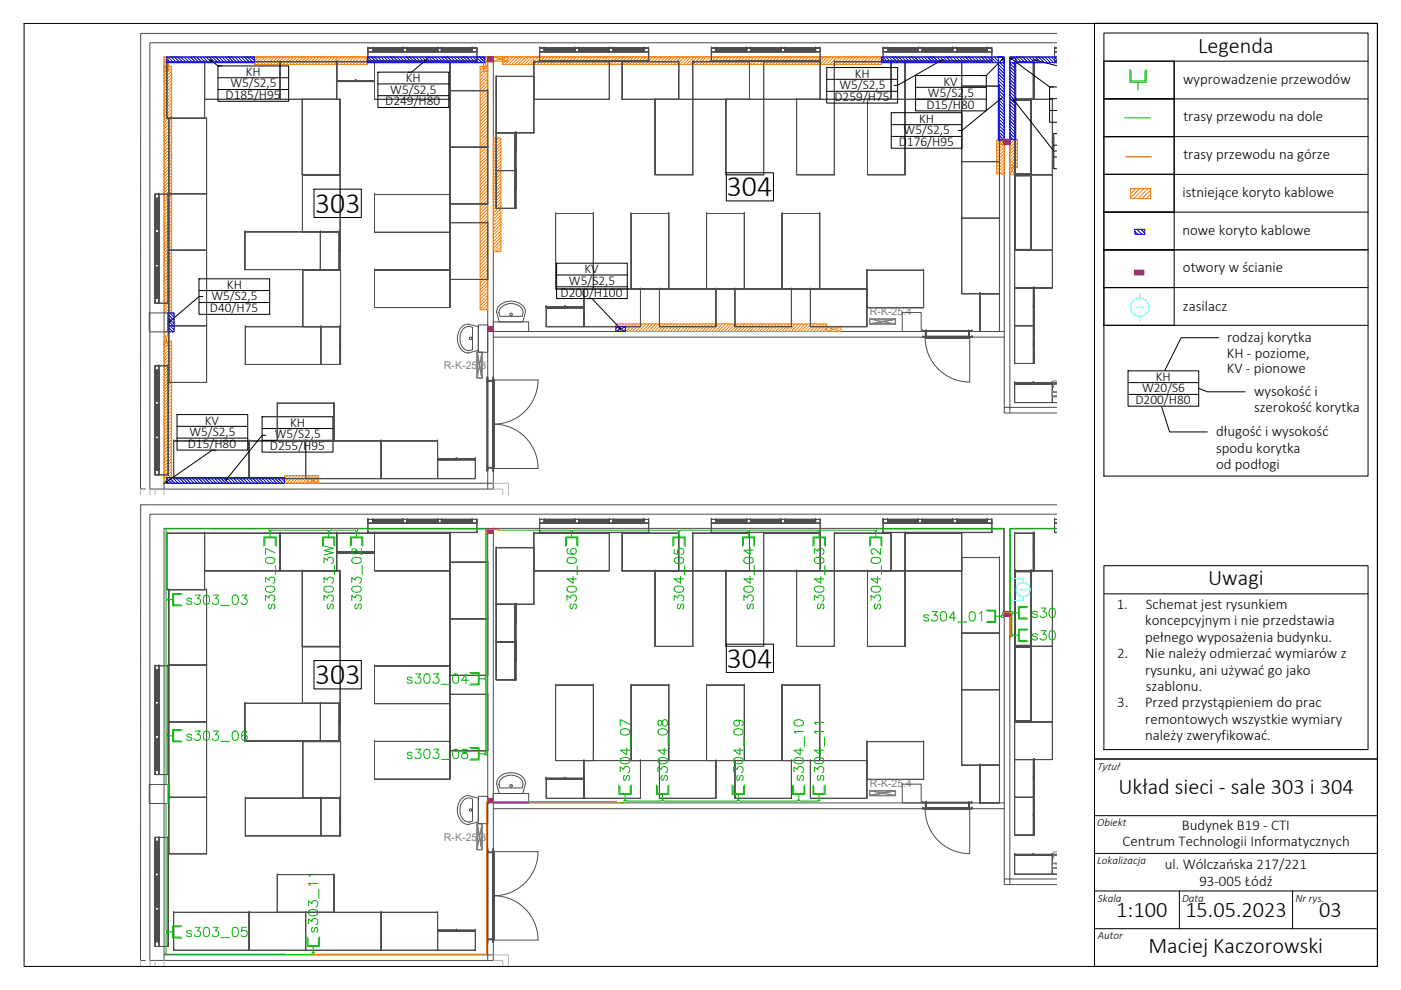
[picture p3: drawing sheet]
<svg xmlns="http://www.w3.org/2000/svg" width="297mm" height="210mm" viewBox="0 0 297 210" stroke-linecap="round" stroke-linejoin="round" font-family="sans-serif">
<defs><g id="words">
<g font-size="6.3">
<text x="154.1" y="41.6">304</text>
<text x="66.8" y="45.1">303</text>
<text x="154.1" y="141.6">304</text>
<text x="66.8" y="145">303</text>
</g>
<g font-size="5.7" fill="#00b300">
<text x="135.1" y="166.5" transform="rotate(-90 135.1 166.5)">s304_07</text>
<text x="159.1" y="166.5" transform="rotate(-90 159.1 166.5)">s304_09</text>
</g>
<g font-size="5.3" fill="#00b300">
<text x="38.8" y="129.5">s303_03</text>
<text x="59.6" y="130.2" transform="rotate(-90 59.6 130.2)">s303_07</text>
<text x="72" y="130.2" transform="rotate(-90 72 130.2)">s303_3W</text>
<text x="78" y="130.2" transform="rotate(-90 78 130.2)">s303_02</text>
<text x="123.5" y="130.2" transform="rotate(-90 123.5 130.2)">s304_06</text>
<text x="146.4" y="130.2" transform="rotate(-90 146.4 130.2)">s304_05</text>
<text x="161.2" y="130.2" transform="rotate(-90 161.2 130.2)">s304_04</text>
<text x="176" y="130.2" transform="rotate(-90 176 130.2)">s304_03</text>
<text x="188" y="130.2" transform="rotate(-90 188 130.2)">s304_02</text>
<text x="195.1" y="133">s304_01</text>
<text x="85.4" y="146.4">s303_04</text>
<text x="38.8" y="158.4">s303_06</text>
<text x="85.4" y="162.3">s303_08</text>
<text x="142.9" y="166.5" transform="rotate(-90 142.9 166.5)">s304_08</text>
<text x="171.8" y="166.5" transform="rotate(-90 171.8 166.5)">s304_10</text>
<text x="176" y="166.5" transform="rotate(-90 176 166.5)">s304_11</text>
<text x="38.8" y="200">s303_05</text>
<text x="68.8" y="199" transform="rotate(-90 68.8 199)">s303_11</text>
</g>
<g font-size="4.7">
<text x="254" y="11.1">Legenda</text>
<text x="256.1" y="124">Uwagi</text>
<text x="237.1" y="168.4">Układ sieci - sale 303 i 304</text>
<text x="236.7" y="194.4">1:100</text>
<text x="251.3" y="194.4">15.05.2023</text>
<text x="279.7" y="194.4">03</text>
<text x="243.5" y="202.1">Maciej Kaczorowski</text>
</g>
<g font-size="3.2">
<text x="250.9" y="17.8">wyprowadzenie przewodów</text>
<text x="250.9" y="25.8">trasy przewodu na dole</text>
<text x="250.9" y="33.8">trasy przewodu na górze</text>
<text x="250.7" y="41.8">istniejące koryto kablowe</text>
<text x="250.7" y="49.8">nowe koryto kablowe</text>
<text x="250.8" y="57.8">otwory w ścianie</text>
<text x="250.8" y="66">zasilacz</text>
<text x="260.1" y="75.8">KH - poziome,</text>
<text x="260.2" y="72.5">rodzaj korytka</text>
<text x="260.1" y="79.2">KV - pionowe</text>
<text x="265.9" y="84">wysokość i</text>
<text x="265.9" y="87.4">szerokość korytka</text>
<text x="257.8" y="92.4">długość i wysokość</text>
<text x="257.8" y="95.9">spodu korytka</text>
<text x="257.8" y="99.4">od podłogi</text>
<text x="236.8" y="129.1">1.</text>
<text x="242.9" y="129.1">Schemat jest rysunkiem</text>
<text x="242.8" y="132.6">koncepcyjnym i nie przedstawia</text>
<text x="242.8" y="136">pełnego wyposażenia budynku.</text>
<text x="236.9" y="139.5">2.</text>
<text x="242.8" y="139.5">Nie należy odmierzać wymiarów z</text>
<text x="242.8" y="143">rysunku, ani używać go jako</text>
<text x="236.9" y="150">3.</text>
<text x="242.8" y="150">Przed przystąpieniem do prac</text>
<text x="242.9" y="146.5">szablonu.</text>
<text x="242.8" y="153.4">remontowych wszystkie wymiary</text>
<text x="242.8" y="156.9">należy zweryfikować.</text>
<text x="238" y="179.5">Centrum Technologii Informatycznych</text>
<text x="250.6" y="176">Budynek B19 - CTI</text>
<text x="247" y="184.3">ul. Wólczańska 217/221</text>
<text x="254.3" y="187.8">93-005 Łódź</text>
</g>
<g font-size="2.8">
<text x="52.1" y="16.1">KH</text>
<text x="86" y="17.4">KH</text>
<text x="181.2" y="16.5">KH</text>
<text x="47.8" y="21.1">D185/H95</text>
<text x="48.8" y="18.5">W5/S2,5</text>
<text x="81.7" y="22.4">D249/H80</text>
<text x="82.7" y="19.8">W5/S2,5</text>
<text x="176.9" y="21.4">D259/H75</text>
<text x="178" y="18.9">W5/S2,5</text>
<text x="196.4" y="23.1">D15/H80</text>
<text x="196.8" y="20.5">W5/S2,5</text>
<text x="200" y="18.1">KV</text>
<text x="191.6" y="28.5">W5/S2,5</text>
<text x="194.8" y="26">KH</text>
<text x="190.6" y="31">D176/H95</text>
<text x="123.9" y="58">KV</text>
<text x="44.8" y="63.7">W5/S2,5</text>
<text x="48.1" y="61.3">KH</text>
<text x="118.9" y="62.9">D200/H100</text>
<text x="120.6" y="60.4">W5/S2,5</text>
<text x="44.5" y="66.2">D40/H75</text>
<text x="242.1" y="83.2">W20/S6</text>
<text x="245.1" y="80.7">KH</text>
<text x="240.7" y="85.7">D200/H80</text>
<text x="39.8" y="95">D15/H80</text>
<text x="40.2" y="92.5">W5/S2,5</text>
<text x="43.4" y="90.1">KV</text>
<text x="57.2" y="95.4">D255/H95</text>
<text x="58.2" y="92.9">W5/S2,5</text>
<text x="61.5" y="90.5">KH</text>
</g>
<g font-size="2.4">
<text x="232.6" y="163.3">Tytuł</text>
<text x="232.6" y="175.2">Obiekt</text>
<text x="232.6" y="183.2">Lokalizacja</text>
<text x="232.8" y="191.2">Skala</text>
<text x="250.6" y="191.1">Data</text>
<text x="274.6" y="191.1">Nr rys.</text>
<text x="232.8" y="199.2">Autor</text>
</g>
<g font-size="2.2" fill="#808080">
<text x="184.4" y="66.8">R-K-25.4</text>
<text x="94.1" y="78.2">R-K-25.3</text>
<text x="223.2" y="82.2">R-K-25.5</text>
<text x="184.4" y="166.8">R-K-25.4</text>
<text x="94.1" y="178.2">R-K-25.3</text>
<text x="223.2" y="182.2">R-K-25.5</text>
</g>
</g></defs>
<!-- layer: NOTATKI -->
<g fill="none" stroke="#808080" stroke-width=".25">
<path d="M101.2 74.7h1v5.5h-1zM101.2 74.7a7.5 7.5 0 0 1 .1 4.6l-.1 .9zM101.2 74.7h1v5.5zM101.2 74.7l1 5.5h-1zM102.2 74.7v5.5l-.5-2.8zM184.4 67.7h5.5v1h-5.5zM184.4 67.7h5.4a7 7 0 0 1-4.9 0zM184.4 68.7a7.5 7.5 0 0 1 4.6-.1l.9 .1zM184.4 68.7l5.5-1v1zM184.4 67.7h5.5l-5.5 1zM224.1 83.1h-1v1h1M224.1 83.1h-1l1 .1"/>
<path d="M224.1 83.1h-1v1l1-.2-1 .2h1h-1l1-.2M101.2 174.6h1v5.5h-1zM101.2 174.6l.5 2.7-.5 2.8zM101.2 174.6h1v5.5zM101.2 174.6l1 5.5h-1zM102.2 174.6v5.5l-.5-2.7zM184.4 167.7h5.5v1h-5.5zM184.4 167.7h5.4a7 7 0 0 1-4.9 0zM184.4 168.7l2.6-.5 2.9 .5zM184.4 168.7l5.5-1v1zM184.4 167.7h5.5l-5.5 1zM224.1 183.1h-1v1h1"/>
<path d="M224.1 183.1h-1l1 .1M224.1 183.1h-1v1l1-.2-1 .2h1h-1l1-.2"/>
</g>
<g fill="none" stroke="#4d4d4d" stroke-width=".21">
<path d="M34.8 12.1h68.6v90.4h-68.6zM224.1 12.1h-10v74.3h10M224.1 9.1h-192.3v94.6h3M224.1 7.1h-194.3v96.5l1 .1M104.6 70.3v1.2M205.4 70.3h-100.8v-58.2h108.3v58.2h-7.5v1.2M212.9 70.3v1.2M212.9 86.4h1.2v1.2M224.1 87.6h-11.2v-16.1h-108.3v32.2h-69.8M34.8 112h68.6v90.5h-68.6zM34.8 102.5v1.2M104.6 102.5h-1.2v1.2"/>
<path d="M224.1 112h-10v74.4h10M224.1 109h-192.3v94.6h3M224.1 107h-194.3v96.6h1M104.6 170.2v1.3M205.4 170.2h-100.8v-58.2h108.3v58.2h-7.5v1.3M212.9 170.2v1.3M212.9 186.4h1.2v1.2M224.1 187.6h-11.2v-16.1h-108.3v32.1h-69.8M34.8 202.5v1.1M104.6 202.5h-1.2v1.1"/>
</g>
<g fill="none" stroke="#ff7f00" stroke-width=".21">
<path d="M34.8 14.1h1.6v52.3h-1.6zM34.8 12.1l.9 3M35.3 14.1l-.5 .5M35.7 12.1l-.9 3h.9v-3h-.9v3M36 14.1l-1.2 1.2M36.4 14.4l-1.6 1.6M36.4 15l-1.6 1.7M36.4 15.7l-1.6 1.6M36.4 16.4l-1.6 1.6M36.4 17.1l-1.6 1.5M36.4 17.8l-1.6 1.5M36.4 18.4l-1.6 1.6"/>
<path d="M36.4 19.1l-1.6 1.6M36.4 19.7l-1.6 1.7M53.9 12.1h24v1.6h-24zM54.2 12.1l-.3 .3M54.8 12.1l-.9 .9M55.5 12.1l-1.6 1.6M56.2 12.1l-1.6 1.6M56.9 12.1l-1.6 1.6M57.6 12.1l-1.6 1.6M58.2 12.1l-1.6 1.6M58.9 12.1l-1.6 1.6M59.5 12.1l-1.5 1.6"/>
<path d="M60.2 12.1l-1.5 1.6M60.9 12.1l-1.6 1.6M61.6 12.1l-1.6 1.6M62.3 12.1l-1.7 1.6M62.9 12.1l-1.6 1.6M63.6 12.1l-1.6 1.6M64.3 12.1l-1.6 1.6M65 12.1l-1.6 1.6M65.6 12.1l-1.6 1.6M66.3 12.1l-1.6 1.6M67 12.1l-1.6 1.6M67.6 12.1l-1.5 1.6"/>
<path d="M68.3 12.1l-1.6 1.6M69 12.1l-1.6 1.6M69.7 12.1l-1.6 1.6M70.3 12.1l-1.6 1.6M71 12.1l-1.6 1.6M71.7 12.1l-1.6 1.6M72.4 12.1l-1.6 1.6M73.1 12.1l-1.7 1.6M73.7 12.1l-1.6 1.6M74.4 12.1l-1.6 1.6M75 12.1l-1.5 1.6M75.7 12.1l-1.5 1.6"/>
<path d="M76.4 12.1l-1.6 1.6M77.1 12.1l-1.6 1.6M77.8 12.1l-1.7 1.6M77.9 12.6l-1.1 1.1M77.9 13.3l-.4 .4M101.8 14.1h1.6v51.6h-1.6zM102 14.1l-.2 .2M102.5 12.1l.9 3M102.7 14.1l-.9 .9M103.4 14.1l-1.6 1.5M103.4 12.1l-.9 3h.9v-3h-.9v3M103.4 14.7l-1.6 1.6"/>
<path d="M103.4 15.4l-1.6 1.6M103.4 16.1l-1.6 1.6M103.4 16.7l-1.6 1.6M103.4 17.4l-1.6 1.6M103.4 18.1l-1.6 1.6M103.4 18.8l-1.6 1.6M103.4 19.4l-1.6 1.7M104.6 12.1l3 .9v-.9h-3v.9h3M106.6 12.1h80.3v1.6h-80.3zM106.7 12.1l-.1 .1M107.4 12.1l-.8 .8M107.6 12.1l-3 .9"/>
<path d="M108.1 12.1l-1.5 1.4M108.7 12.1l-1.6 1.6M109.4 12.1l-1.6 1.6M110.1 12.1l-1.6 1.6M110.8 12.1l-1.6 1.6M111.4 12.1l-1.6 1.6M112.1 12.1l-1.6 1.6M112.8 12.1l-1.6 1.6M113.4 12.1l-1.5 1.6M114.1 12.1l-1.6 1.6M114.8 12.1l-1.6 1.6M115.5 12.1l-1.6 1.6"/>
<path d="M116.1 12.1l-1.6 1.6M116.8 12.1l-1.6 1.6M117.5 12.1l-1.6 1.6M118.2 12.1l-1.6 1.6M118.9 12.1l-1.7 1.6M119.5 12.1l-1.6 1.6M120.2 12.1l-1.6 1.6M120.8 12.1l-1.5 1.6M121.5 12.1l-1.6 1.6M122.2 12.1l-1.6 1.6M122.9 12.1l-1.6 1.6M123.6 12.1l-1.7 1.6"/>
<path d="M124.2 12.1l-1.6 1.6M124.9 12.1l-1.6 1.6M125.6 12.1l-1.6 1.6M126.3 12.1l-1.6 1.6M126.9 12.1l-1.6 1.6M127.6 12.1l-1.6 1.6M128.3 12.1l-1.6 1.6M128.9 12.1l-1.6 1.6M129.6 12.1l-1.6 1.6M130.3 12.1l-1.6 1.6M131 12.1l-1.6 1.6M131.6 12.1l-1.6 1.6"/>
<path d="M132.3 12.1l-1.6 1.6M133 12.1l-1.6 1.6M133.7 12.1l-1.6 1.6M134.4 12.1l-1.7 1.6M135 12.1l-1.6 1.6M135.7 12.1l-1.6 1.6M136.3 12.1l-1.6 1.6M137 12.1l-1.6 1.6M137.7 12.1l-1.6 1.6M138.4 12.1l-1.6 1.6M139.1 12.1l-1.7 1.6M139.7 12.1l-1.6 1.6"/>
<path d="M140.4 12.1l-1.6 1.6M141.1 12.1l-1.6 1.6M141.8 12.1l-1.6 1.6M142.4 12.1l-1.6 1.6M143.1 12.1l-1.6 1.6M143.7 12.1l-1.6 1.6M144.4 12.1l-1.6 1.6M145.1 12.1l-1.6 1.6M145.8 12.1l-1.6 1.6M146.5 12.1l-1.6 1.6M147.1 12.1l-1.6 1.6M147.8 12.1l-1.6 1.6"/>
<path d="M148.5 12.1l-1.6 1.6M149.2 12.1l-1.6 1.6M149.8 12.1l-1.6 1.6M150.5 12.1l-1.6 1.6M151.2 12.1l-1.6 1.6M151.8 12.1l-1.6 1.6M152.5 12.1l-1.6 1.6M153.2 12.1l-1.6 1.6M153.9 12.1l-1.6 1.6M154.5 12.1l-1.6 1.6M155.2 12.1l-1.6 1.6M155.9 12.1l-1.6 1.6"/>
<path d="M156.6 12.1l-1.6 1.6M157.3 12.1l-1.7 1.6M157.9 12.1l-1.6 1.6M158.6 12.1l-1.6 1.6M159.2 12.1l-1.6 1.6M159.9 12.1l-1.6 1.6M160.6 12.1l-1.6 1.6M161.3 12.1l-1.6 1.6M162 12.1l-1.7 1.6M162.6 12.1l-1.6 1.6M163.3 12.1l-1.6 1.6M164 12.1l-1.6 1.6"/>
<path d="M164.7 12.1l-1.6 1.6M165.3 12.1l-1.6 1.6M166 12.1l-1.6 1.6M166.7 12.1l-1.7 1.6M167.3 12.1l-1.6 1.6M168 12.1l-1.6 1.6M168.7 12.1l-1.6 1.6M169.4 12.1l-1.6 1.6M170 12.1l-1.6 1.6M170.7 12.1l-1.6 1.6M171.4 12.1l-1.6 1.6M172.1 12.1l-1.6 1.6"/>
<path d="M172.7 12.1l-1.6 1.6M173.4 12.1l-1.6 1.6M174.1 12.1l-1.6 1.6M174.7 12.1l-1.6 1.6M175.4 12.1l-1.6 1.6M176.1 12.1l-1.6 1.6M176.8 12.1l-1.6 1.6M177.4 12.1l-1.6 1.6M178.1 12.1l-1.6 1.6M178.8 12.1l-1.6 1.6M179.5 12.1l-1.6 1.6M180.1 12.1l-1.6 1.6"/>
<path d="M180.8 12.1l-1.6 1.6M181.5 12.1l-1.6 1.6M182.1 12.1l-1.6 1.6M182.8 12.1l-1.6 1.6M183.5 12.1l-1.6 1.6M184.2 12.1l-1.6 1.6M184.9 12.1l-1.7 1.6M185.5 12.1l-1.6 1.6M186.2 12.1l-1.6 1.6M186.9 12.1l-1.6 1.6M186.9 12.7l-.9 1M186.9 13.4l-.3 .3"/>
<path d="M36.4 20.4l-1.6 1.6M36.4 21.1l-1.6 1.6M36.4 21.8l-1.6 1.6M36.4 22.5l-1.6 1.6M36.4 23.1l-1.6 1.6M36.4 23.8l-1.6 1.6M36.4 24.5l-1.6 1.5M36.4 25.2l-1.6 1.5M36.4 25.8l-1.6 1.6M36.4 26.5l-1.6 1.6M36.4 27.1l-1.6 1.7M36.4 27.8l-1.6 1.6"/>
<path d="M36.4 28.5l-1.6 1.6M36.4 29.2l-1.6 1.6M36.4 29.9l-1.6 1.6M36.4 30.5l-1.6 1.6M36.4 31.2l-1.6 1.6M36.4 31.9l-1.6 1.6M36.4 32.6l-1.6 1.5M36.4 33.2l-1.6 1.6M36.4 33.9l-1.6 1.6M36.4 34.6l-1.6 1.6M36.4 35.2l-1.6 1.6M36.4 35.9l-1.6 1.6"/>
<path d="M36.4 36.6l-1.6 1.6M36.4 37.3l-1.6 1.6M36.4 37.9l-1.6 1.7M36.4 38.6l-1.6 1.6M36.4 39.3l-1.6 1.6M36.4 40l-1.6 1.5M103.4 20.1l-1.6 1.6M103.4 20.8l-1.6 1.6M103.4 21.4l-1.6 1.6M103.4 22.1l-1.6 1.6M103.4 22.8l-1.6 1.6M103.4 23.5l-1.6 1.6"/>
<path d="M103.4 24.1l-1.6 1.7M103.4 24.8l-1.6 1.6M103.4 25.5l-1.6 1.6M103.4 26.2l-1.6 1.6M103.4 26.9l-1.6 1.6M103.4 27.5l-1.6 1.6M103.4 28.2l-1.6 1.6M103.4 28.8l-1.6 1.7M103.4 29.5l-1.6 1.6M103.4 30.2l-1.6 1.6M103.4 30.9l-1.6 1.6M103.4 31.6l-1.6 1.6"/>
<path d="M103.4 32.2l-1.6 1.6M103.4 32.9l-1.6 1.6M103.4 33.6l-1.6 1.6M103.4 34.3l-1.6 1.5M103.4 34.9l-1.6 1.6M103.4 35.6l-1.6 1.6M103.4 36.3l-1.6 1.6M103.4 36.9l-1.6 1.6M103.4 37.6l-1.6 1.6M103.4 38.3l-1.6 1.6M103.4 39l-1.6 1.6M103.4 39.6l-1.6 1.6"/>
<path d="M104.6 29.3h1.6v24.1h-1.6zM105 29.3l-.4 .4M105.7 29.3l-1.1 1.1M106.2 29.4l-1.6 1.6M106.2 30.1l-1.6 1.6M106.2 30.8l-1.6 1.6M106.2 31.5l-1.6 1.5M106.2 32.1l-1.6 1.6M106.2 32.8l-1.6 1.6M106.2 33.5l-1.6 1.6M106.2 34.1l-1.6 1.6M106.2 34.8l-1.6 1.6"/>
<path d="M106.2 35.5l-1.6 1.6M106.2 36.2l-1.6 1.6M106.2 36.8l-1.6 1.7M106.2 37.5l-1.6 1.6M106.2 38.2l-1.6 1.6M106.2 38.9l-1.6 1.5M106.2 39.5l-1.6 1.6M211.3 29.7h1.6v7.2h-1.6zM211.7 29.7l-.4 .4M211.9 28.7l1 2M212.4 29.7l-1.1 1M212.9 28.7h-1v2h1v-2l-1 2"/>
<path d="M212.9 29.8l-1.6 1.6M212.9 30.5l-1.6 1.6M212.9 31.2l-1.6 1.6M212.9 31.8l-1.6 1.7M212.9 32.5l-1.6 1.6M212.9 33.2l-1.6 1.6M212.9 33.8l-1.6 1.6M212.9 34.5l-1.6 1.6M212.9 35.2l-1.6 1.6M212.9 35.9l-1 1M212.9 36.5l-.3 .4M214.1 29.6h1.6v6h-1.6z"/>
<path d="M214.1 35.1l1 2M214.5 29.6l-.4 .3M215.1 35.1l-1 2v-2h1v2h-1M215.2 29.6l-1.1 1M215.7 29.7l-1.6 1.6M215.7 30.4l-1.6 1.6M215.7 31l-1.6 1.7M215.7 31.7l-1.6 1.6M215.7 32.4l-1.6 1.6M215.7 33.1l-1.6 1.6M215.7 33.8l-1.6 1.6M215.7 34.4l-1.1 1.2"/>
<path d="M215.7 35.1l-.4 .5M239.7 40h4.3v2.1h-4.3zM240 40l-.3 .2M240.8 40l-1.1 1.1M241.7 40l-2 1.9M242.6 40l-2.2 2.1M243.4 40l-2.1 2.1M36.4 40.6l-1.6 1.6M36.4 41.3l-1.6 1.6M36.4 42l-1.6 1.6M36.4 42.6l-1.6 1.7M36.4 43.3l-1.6 1.6"/>
<path d="M36.4 44l-1.6 1.6M36.4 44.7l-1.6 1.6M36.4 45.4l-1.6 1.6M36.4 46l-1.6 1.6M36.4 46.7l-1.6 1.6M36.4 47.4l-1.6 1.6M36.4 48l-1.6 1.6M36.4 48.7l-1.6 1.6M36.4 49.4l-1.6 1.6M36.4 50.1l-1.6 1.6M36.4 50.7l-1.6 1.6M36.4 51.4l-1.6 1.6"/>
<path d="M36.4 52.1l-1.6 1.6M36.4 52.8l-1.6 1.6M36.4 53.4l-1.6 1.6M36.4 54.1l-1.6 1.6M36.4 54.8l-1.6 1.6M36.4 55.4l-1.6 1.6M36.4 56.1l-1.6 1.6M36.4 56.8l-1.6 1.6M36.4 57.5l-1.6 1.6M36.4 58.1l-1.6 1.6M36.4 58.8l-1.6 1.6M36.4 59.5l-1.6 1.6"/>
<path d="M103.4 40.3l-1.6 1.6M103.4 41l-1.6 1.6M103.4 41.7l-1.6 1.5M103.4 42.3l-1.6 1.6M103.4 43l-1.6 1.6M103.4 43.7l-1.6 1.6M103.4 44.3l-1.6 1.6M103.4 45l-1.6 1.6M103.4 45.7l-1.6 1.6M103.4 46.4l-1.6 1.6M103.4 47l-1.6 1.7M103.4 47.7l-1.6 1.6"/>
<path d="M103.4 48.4l-1.6 1.6M103.4 49.1l-1.6 1.5M103.4 49.8l-1.6 1.5M103.4 50.4l-1.6 1.6M103.4 51.1l-1.6 1.6M103.4 51.7l-1.6 1.7M103.4 52.4l-1.6 1.6M103.4 53.1l-1.6 1.6M103.4 53.8l-1.6 1.6M103.4 54.5l-1.6 1.6M103.4 55.1l-1.6 1.6M103.4 55.8l-1.6 1.6"/>
<path d="M103.4 56.5l-1.6 1.6M103.4 57.2l-1.6 1.5M103.4 57.8l-1.6 1.6M103.4 58.5l-1.6 1.6M103.4 59.2l-1.6 1.6M103.4 59.8l-1.6 1.6M106.2 40.2l-1.6 1.6M106.2 40.9l-1.6 1.6M106.2 41.5l-1.6 1.7M106.2 42.2l-1.6 1.6M106.2 42.9l-1.6 1.6M106.2 43.6l-1.6 1.6"/>
<path d="M106.2 44.3l-1.6 1.6M106.2 44.9l-1.6 1.6M106.2 45.6l-1.6 1.6M106.2 46.3l-1.6 1.6M106.2 46.9l-1.6 1.6M106.2 47.6l-1.6 1.6M106.2 48.3l-1.6 1.6M106.2 49l-1.6 1.6M106.2 49.6l-1.6 1.6M106.2 50.3l-1.6 1.6M106.2 51l-1.6 1.6M106.2 51.7l-1.6 1.6"/>
<path d="M106.2 52.3l-1.1 1.1M106.2 53l-.4 .4M244 40.3l-1.9 1.8M244 41.2l-1 .9M244 42l-.1 .1M34.8 72.4h1.6v30.1h-1.6zM34.8 70.4l.9 3M35 72.4l-.2 .1M35.6 72.4l-.8 .8M35.7 70.4l-.9 3h.9v-3h-.9v3M36.3 72.4l-1.5 1.5M36.4 60.2l-1.6 1.6"/>
<path d="M36.4 60.8l-1.6 1.7M36.4 61.5l-1.6 1.6M36.4 62.2l-1.6 1.6M36.4 62.8l-1.6 1.6M36.4 63.5l-1.6 1.6M36.4 64.2l-1.6 1.6M36.4 64.9l-1.5 1.5M36.4 65.5l-.8 .9M36.4 66.2l-.1 .2M36.4 73l-1.6 1.6M36.4 73.6l-1.6 1.6M36.4 74.3l-1.6 1.6"/>
<path d="M36.4 75l-1.6 1.6M36.4 75.7l-1.6 1.6M36.4 76.3l-1.6 1.6M36.4 77l-1.6 1.6M36.4 77.7l-1.6 1.6M36.4 78.3l-1.6 1.6M36.4 79l-1.6 1.6M36.4 79.7l-1.6 1.6M103.4 60.5l-1.6 1.6M103.4 61.2l-1.6 1.6M103.4 61.9l-1.6 1.6M103.4 62.5l-1.6 1.6"/>
<path d="M103.4 63.2l-1.6 1.6M103.4 63.9l-1.6 1.6M103.4 64.6l-1.1 1.1M103.4 65.2l-.5 .5M130.9 68.7l-.3 .3M131.6 68.7l-1 1M132.3 68.7l-1.6 1.6M133 68.7l-1.7 1.6M133.6 68.7l-1.6 1.6M134.3 68.7l-1.6 1.6M135 68.7l-1.6 1.6M135.7 68.7l-1.6 1.6"/>
<path d="M136.3 68.7l-1.6 1.6M137 68.7l-1.6 1.6M137.7 68.7l-1.6 1.6M138.3 68.7l-1.5 1.6M139 68.7l-1.6 1.6M139.7 68.7l-1.6 1.6M140.4 68.7l-1.6 1.6M141 68.7l-1.6 1.6M141.7 68.7l-1.6 1.6M142.4 68.7l-1.6 1.6M143.1 68.7l-1.6 1.6M143.7 68.7l-1.6 1.6"/>
<path d="M144.4 68.7l-1.6 1.6M145.1 68.7l-1.6 1.6M145.7 68.7l-1.5 1.6M146.4 68.7l-1.5 1.6M147.1 68.7l-1.6 1.6M147.8 68.7l-1.6 1.6M148.4 68.7l-1.6 1.6M149.1 68.7l-1.6 1.6M149.8 68.7l-1.6 1.6M150.5 68.7l-1.6 1.6M151.2 68.7l-1.7 1.6M151.8 68.7l-1.6 1.6"/>
<path d="M152.5 68.7l-1.6 1.6M153.1 68.7l-1.5 1.6M153.8 68.7l-1.5 1.6M154.5 68.7l-1.6 1.6M155.2 68.7l-1.6 1.6M155.9 68.7l-1.7 1.6M156.5 68.7l-1.6 1.6M157.2 68.7l-1.6 1.6M157.9 68.7l-1.6 1.6M158.6 68.7l-1.6 1.6M159.2 68.7l-1.6 1.6M159.9 68.7l-1.6 1.6"/>
<path d="M160.6 68.7l-1.6 1.6M161.2 68.7l-1.5 1.6M161.9 68.7l-1.6 1.6M162.6 68.7l-1.6 1.6M163.3 68.7l-1.6 1.6M163.9 68.7l-1.6 1.6M164.6 68.7l-1.6 1.6M165.3 68.7l-1.6 1.6M166 68.7l-1.6 1.6M166.7 68.7l-1.7 1.6M167.3 68.7l-1.6 1.6M168 68.7l-1.6 1.6"/>
<path d="M168.6 68.7l-1.5 1.6M169.3 68.7l-1.5 1.6M170 68.7l-1.6 1.6M170.7 68.7l-1.6 1.6M171.4 68.7l-1.7 1.6M172 68.7l-1.6 1.6M172.7 68.7l-1.6 1.6M173.4 68.7l-1.6 1.6M174.1 68.7l-1.6 1.6M174.7 68.7l-1.6 1.6M175.3 69.4l3 .9v-.9h-3v.9h3M175.3 68.8l-1.5 1.5"/>
<path d="M175.3 69.4l-.8 .9M175.3 70.1l-.1 .2M178.3 69.4l-3 .9h-44.7v-1.6h44.7v1.6M36.4 80.4l-1.6 1.6M36.4 81l-1.6 1.6M36.4 81.7l-1.6 1.6M36.4 82.4l-1.6 1.6M36.4 83.1l-1.6 1.6M36.4 83.7l-1.6 1.6M36.4 84.4l-1.6 1.6M36.4 85.1l-1.6 1.6M36.4 85.7l-1.6 1.6"/>
<path d="M36.4 86.4l-1.6 1.6M36.4 87.1l-1.6 1.6M36.4 87.8l-1.6 1.6M36.4 88.4l-1.6 1.7M36.4 89.1l-1.6 1.6M36.4 89.8l-1.6 1.6M36.4 90.5l-1.6 1.5M36.4 91.2l-1.6 1.5M36.4 91.8l-1.6 1.6M36.4 92.5l-1.6 1.6M36.4 93.1l-1.6 1.7M36.4 93.8l-1.6 1.6"/>
<path d="M36.4 94.5l-1.6 1.6M36.4 95.2l-1.6 1.6M36.4 95.9l-1.6 1.6M36.4 96.5l-1.6 1.6M36.4 97.2l-1.6 1.6M36.4 97.9l-1.6 1.6M36.4 98.6l-1.6 1.5M36.4 99.2l-1.6 1.6M36.4 99.9l-1.6 1.6M36.4 100.6l-1.6 1.6M36.4 101.2l-1.2 1.3M36.4 101.9l-.6 .6"/>
<path d="M60.3 100.9h7.2v1.6h-7.2zM60.4 100.9h-.1M61 100.9l-.7 .7M61.7 100.9l-1.4 1.3M62.4 100.9l-1.6 1.6M63.1 100.9l-1.6 1.6M63.7 100.9l-1.6 1.6M64.4 100.9l-1.6 1.6M65.1 100.9l-1.7 1.6M65.3 101.4l2.2 1.1h-2.2v-1.1h2.2v1.1M65.7 100.9l-1.6 1.6M66.4 100.9l-1.6 1.6"/>
<path d="M67.1 100.9l-1.6 1.6M67.5 101.1l-1.3 1.4M67.5 101.8l-.7 .7M67.5 101.4l-2.2 1.1"/>
</g>
<g fill="none" stroke="#4d4d4d" stroke-width=".21">
<path d="M35.4 13.1v12h8h-8v-12h8v12v-12zM35.4 13.1h.1M43.4 13.1h.1M43.4 13.1v8h16v-8v8h-16v-8h16zM59.4 13.1h.1M59.4 13.1v8h12v-8v8h-12v-8h12zM71.4 13.1h.1M71.4 13.1v4v-4h8v4h-8h8v-4zM71.4 17.1h.1M71.4 17.1h3.9v.2h-3.9v-.2h3.9v.2h-3.9zM71.4 17.3v-.2h3.9h-3.9v.2h3.9v-.2v.2M71.4 17.3h.1"/>
<path d="M71.4 17.3h3.9M75.3 17.1h.1M75.3 17.3h.1M75.5 17.3h.1M75.5 17.1h3.9v.2h-3.9v-.2h3.9h-3.9v.2h3.9h-3.9v-.2h3.9v.2h-3.9zM75.5 17.1h.1M79.4 13.1h.1M79.4 17.1h.1M79.4 17.3v-.2v.2M79.4 17.3h.1M79.4 13.1v8h16v-8v8h-16v-8h16zM95.4 13.1h.1"/>
<path d="M95.4 19.2v12h8v-12h-8h8v12h-8zM95.4 19.2h.1M103.4 19.2h.1M105.2 16.2v12h8h-8v-12h8v12v-12zM105.2 16.2h.1M113.2 16.2h.1M113.2 13.1v8v-8h16v8h-16h16v-8zM113.2 13.1h.1M129.2 13.1h.1M131.9 13.1v8v-8h12v8h-12h12v-8zM131.9 13.1h.1M143.9 13.1h.1"/>
<path d="M146.9 13.1v8v-8h12v8h-12h12v-8zM146.9 13.1h.1M158.9 13.1h.1M161.9 13.1v8v-8h12v8h-12h12v-8zM161.9 13.1h.1M173.9 13.1h.1M176.9 13.1v8v-8h12v8h-12h12v-8zM176.9 13.1h.1M188.9 13.1h.1M191.9 13.1v8v-8h12v8h-12h12v-8zM191.9 13.1h.1M203.9 13.1h.1"/>
<path d="M203.9 18.3v16h8h-8v-16h8v16v-16zM203.9 18.3h.1M211.9 18.3h.1M215.1 13.1v8h4h-4v-8h4v8v-8zM215.1 13.1h.1M219.1 13.1h.1M219.1 17.1h.2v4h-.2v-4h.2v4h-.2zM219.1 13.1h.2v3.9h-.2v-3.9v3.9h.2v-3.9v3.9h-.2v-3.9h.2v3.9h-.2zM219.1 17.1h.1M219.1 17h.1M219.3 13.1h-.2h.2M219.3 17h.1"/>
<path d="M219.3 17.1h-.2h.2v4h-.2v-4v4h.2M219.3 17.1h.1M219.3 13.1h.1M219.3 17.1v4M35.4 25.1h.1M35.8 25.1v16h8h-8v-16h8v16v-16zM35.8 25.1h.1M43.4 25.1h.1M43.4 21.1h.1M43.8 25.1h.1M59.4 21.1h.1M64.1 21.1v16h8h-8v-16h8v16v-16z"/>
<path d="M64.1 37.1h.1M64.1 21.1h.1M64.1 37.2v12h8h-8v-12h8v12v-12zM64.1 37.2h.1M71.4 21.1h.1M72.1 37.1h.1M72.1 21.1h.1M72.1 37.2h.1M79.4 21.1h.1M95.4 21.1h.1M95.4 31.2v12h8v-12h-8h8v12h-8zM95.4 31.2h.1"/>
<path d="M103.4 31.2h.1M105.2 36.2v8h4h-4v-8h4v8v-8zM105.2 36.2h.1M105.2 28.2v8h4h-4v-8h4v8v-8zM105.2 28.2h.1M109.2 36.2v3.9h.2M109.2 36.2h.2h-.2M109.2 36.2v3.9h.2v-3.9v3.9M109.2 36.2h.1M109.2 28.2v3.9h.2M109.2 32.1h.1M109.2 28.2h.2h-.2"/>
<path d="M109.2 28.2v3.9h.2v-3.9v3.9M109.2 32.2h.2h-.2M109.2 32.2h.1M109.2 28.2h.1M109.4 36.2h.1M109.4 32.2v4h-.2v-4v4M109.4 32.2v4h-.2M109.4 32.2h.1M109.4 28.2h.1M109.4 32.1h.1M113.2 28.2h.1M113.2 21.1h.1"/>
<path d="M129.2 21.1h.1M131.9 21.1h.1M138.9 21.1v16h8h-8v-16h8v16v-16zM138.9 37.1h.1M138.9 21.1h.1M143.9 21.1h.1M146.9 21.1h.1M146.9 37.1h.1M153.9 21.1v16h8h-8v-16h8v16v-16zM153.9 37.1h.1M153.9 21.1h.1M158.9 21.1h.1"/>
<path d="M161.9 21.1h.1M161.9 37.1h.1M168.9 21.1v16h8h-8v-16h8v16v-16zM168.9 37.1h.1M168.9 21.1h.1M173.9 21.1h.1M176.9 21.1h.1M176.9 37.1h.1M183.9 21.1v16h8h-8v-16h8v16v-16zM183.9 37.1h.1M183.9 21.1h.1M188.9 21.1h.1"/>
<path d="M191.9 21.1h.1M191.9 37.1h.1M203.9 21.1h.1M203.9 34.3v12h8v-12h-8h8v12h-8zM203.9 34.3h.1M211.9 34.3h.1M215.1 37.1v16h8h-8v-16h8v16v-16zM215.1 37.1h.1M215.1 37.1v16h.2v-16h-.2h.2v16h-.2zM215.1 37.1v16h3.5v-16h-3.5h3.5v16h-3.5zM215.1 21.1v16h8h-8v-16h8v16v-16zM215.1 21.1h.1"/>
<path d="M215.1 21.1v16h.2v-16h-.2h.2v16h-.2zM215.1 21.1v16h3.5v-16h-3.5h3.5v16h-3.5zM215.3 37.1h3.3v.2h-3.3v-.2v.2h3.3v-.2zM215.3 37.1h.1M215.3 37.3h.1M215.3 36.9v.2h3.3v-.2h-3.3h3.3v.2h-3.3zM215.3 36.9h.1M215.3 21.1h3.3v.2h-3.3v-.2v.2h3.3v-.2zM215.3 21.1h.1M215.3 21.3h.1M218.6 37.1h.1M218.6 37.3h.1"/>
<path d="M218.6 36.9h.1M218.6 21.1h.1M218.6 21.3h.1M219.1 21.1h.1M219.3 21.1h.1M223.1 37.1h.1M223.1 21.1h.1M35.8 53.1v16h8h-8v-16h8v16v-16zM35.8 53.1h.1M35.8 41.1v12h8v-12h-8h8v12h-8zM35.8 41.1h.1M43.8 41.1h.1"/>
<path d="M43.8 53.1h.1M51.9 49.2v8v-8h16v8h-16h16v-8zM51.9 49.2h.1M51.9 57.2h.1M64.1 49.2h.1M64.2 57.2v12.1h8h-8v-12.1h8v12.1v-12.1zM64.2 57.2h.1M67.9 49.2h.1M67.9 49.2v8h4h-4v-8h4v8v-8zM67.9 57.2h.1M71.9 57.2h.1M71.9 49.2v3.9h.2"/>
<path d="M71.9 53.1h.1M71.9 49.2h.2h-.2M71.9 49.2v3.9h.2v-3.9v3.9M71.9 53.2h.2h-.2M71.9 53.2h.1M71.9 49.2h.1M72.1 53.2v4h-.2v-4v4M72.1 53.2v4h-.2M72.1 57.2h.1M72.1 53.2h.1M72.1 49.2h.1M72.1 53.1h.1"/>
<path d="M72.2 57.2h.1M79.4 57.2v8v-8h16v8h-16h16v-8zM79.4 57.2h.1M79.4 41.2v8v-8h16v8h-16h16v-8zM79.4 41.2h.1M79.4 49.2h.1M95.4 57.2h.1M95.4 47.2v12h8v-12h-8h8v12h-8zM95.4 47.2h.1M95.4 59.2h.1M95.4 41.2h.1M95.4 49.2h.1"/>
<path d="M95.4 43.2h.1M103.4 47.2h.1M103.4 59.2h.1M103.4 43.2h.1M105.2 44.2h.1M109.2 44.2h.1M109.2 40.1h.1M109.2 40.2h.2h-.2M109.2 40.2h.1M109.4 40.2v4h-.2v-4v4M109.4 40.2v4h-.2M109.4 44.2h.1"/>
<path d="M109.4 40.2h.1M109.4 40.1h.1M117.8 45.3v16h8v-16h-8h8v16h-8zM117.8 45.3h.1M125.8 45.3h.1M133.8 45.3v16h8v-16h-8h8v16h-8zM133.8 45.3h.1M141.8 45.3h.1M149.8 45.3v16h8v-16h-8h8v16h-8zM149.8 45.3h.1M157.8 45.3h.1M165.8 45.3v16h8v-16h-8h8v16h-8z"/>
<path d="M165.8 45.3h.1M173.8 45.3h.1M183.8 57.3v7.9h12v-7.9v7.9h-12v-7.9h12zM183.8 57.3h.1M195.8 57.3h.1M203.9 46.3v16h8h-8v-16h8v16v-16zM203.9 46.3h.1M211.9 46.3h.1M215.1 53.1h.1M215.1 53.1v8v-8h8v8h-8h8v-8zM215.3 52.9v.2h3.3v-.2h-3.3h3.3v.2h-3.3zM215.3 52.9h.1"/>
<path d="M215.3 53.1h.1M218.6 52.9h.1M218.6 53.1h.1M223.1 53.1h.1M35.8 69.1h.1M35.8 69.1v12h8h-8v-12h8v12v-12zM43.8 69.1h.1M52 69.3v8v-8h16v8h-16h16v-8zM52 69.3h.1M52 77.3h.1M64.2 69.3h.1M68 69.3h.1"/>
<path d="M68 69.3v8h4h-4v-8h4v8v-8zM68 77.3h.1M72 77.3h.1M72 69.3v3.9h.2M72 73.2h.1M72 69.3h.2h-.2M72 69.3v3.9h.2v-3.9v3.9M72 73.3h.2h-.2M72 73.3h.1M72 69.3h.1M72.2 73.3v4h-.2v-4v4M72.2 73.3v4h-.2"/>
<path d="M72.2 77.3h.1M72.2 73.3h.1M72.2 69.3h.1M72.2 73.2h.1M79.4 65.2h.1M95.4 65.2h.1M115.8 65.2v4.1h8v-4.1v4.1h-8v-4.1h8zM115.8 69.3h.1M115.8 65.2h.1M115.8 65.1v.1v-.1M115.8 65.1h3.9v.1h-3.9h3.9v-.1h-3.9h3.9v.1h-3.9v-.1h3.9v.1h-3.9zM115.8 65.1h.1"/>
<path d="M117.8 61.3h.1M119.7 65.1h.1M119.7 65.2h.1M119.8 65.1h4v.1h-4v-.1h4v.1h-4zM119.8 65.1v.1v-.1h4v.1h-4h4v-.1M119.8 65.2h.1M119.8 65.1h.1M119.8 65.1h4M123.8 69.3h.1M123.8 65.2h.1M123.8 65.1h.1M123.8 61.3v8h12v-8v8h-12v-8h12z"/>
<path d="M123.8 61.3h.1M125.8 61.3h.1M133.8 61.3h.1M135.8 69.3h.1M135.8 61.3h.1M139.8 61.3v8h12v-8v8h-12v-8h12zM139.8 69.3h.1M139.8 61.3h.1M141.8 61.3h.1M149.8 61.3h.1M151.8 69.3h.1M151.8 61.3h.1"/>
<path d="M155.8 61.3v8h12v-8v8h-12v-8h12zM155.8 69.3h.1M155.8 61.3h.1M157.8 61.3h.1M165.8 61.3h.1M167.8 69.3h.1M167.8 61.3h.1M171.8 61.3v8h12v-8v8h-12v-8h12zM171.8 69.3h.1M171.8 61.3h.1M173.8 61.3h.1M183.8 69.3h.1"/>
<path d="M183.8 61.3h.1M183.8 65.2h.1M195.8 65.2h.1M203.9 62.3h.1M207.7 62.3h.2v3.9h-.2v-3.9h.2v3.9h-.2zM207.7 70.3h.2h-.2M207.7 66.3h.1M207.7 66.3h.2v4h-.2v-4h.2v4v-4h-.2v4v-4h.2v4h-.2zM207.7 62.3h.2v3.9v-3.9h-.2v3.9h.2h-.2M207.7 66.2h.1M207.7 62.3h.1M207.7 70.3h.1"/>
<path d="M207.7 62.3v3.9M207.9 62.3v8h4v-8h-4h4v8h-4zM207.9 62.3h.1M207.9 70.3h.1M207.9 66.2h.1M207.9 66.3h.1M211.9 62.3h.1M211.9 70.3h.1M215.1 61.1h.1M215.1 69.1v8h4h-4v-8h4v8v-8zM215.1 77.1h.1M215.1 69.1h.1"/>
<path d="M215.1 61.1v8h4h-4v-8h4v8v-8zM219.1 77.1h.1M219.1 69.1v3.9h.2M219.1 73h.1M219.1 69.1h.2h-.2M219.1 69.1v3.9h.2v-3.9v3.9M219.1 73.1h.2h-.2M219.1 73.1h.1M219.1 69.1h.1M219.1 61.1v3.9h.2M219.1 65h.1M219.1 61.1h.2h-.2"/>
<path d="M219.1 61.1v3.9h.2v-3.9v3.9M219.1 65.1h.2h-.2M219.1 65.1h.1M219.1 61.1h.1M219.3 73.1v4h-.2v-4v4M219.3 73.1v4h-.2M219.3 77.1h.1M219.3 73.1h.1M219.3 69.1h.1M219.3 73h.1M219.3 65.1v4h-.2v-4v4M219.3 65.1v4h-.2"/>
<path d="M219.3 65.1h.1M219.3 61.1h.1M219.3 65h.1M223.1 61.1h.1M35.8 81.1h.1M36.8 93.5v8h16v-8v8h-16v-8h16zM36.8 93.5h.1M43.8 81.1h.1M52.8 93.5h.1M52.8 93.5v8h12v-8v8h-12v-8h12zM58.8 85.5v8h12v-8v8h-12v-8h12zM58.8 93.5h.1"/>
<path d="M58.8 85.5h.1M64.8 93.5v8h16v-8v8h-16v-8h16zM64.8 93.5h.1M70.8 93.5h.1M70.8 85.5h.1M80.8 93.5h.1M80.8 93.5v8h12v-8v8h-12v-8h12zM92.8 97.5v4h8v-4v4h-8v-4h8zM92.8 97.5h.1M92.8 97.3v.2v-.2M92.8 97.3h4v.2h-4h4v-.2h-4h4v.2h-4v-.2h4v.2h-4zM92.8 97.3h.1"/>
<path d="M92.8 93.5h.1M96.8 97.3h.1M96.8 97.5h.1M96.8 97.3h4v.2h-4v-.2h4v.2h-4zM96.8 97.3v.2v-.2h4v.2h-4h4v-.2M96.8 97.3h4M100.8 97.5h.1M100.8 97.3h.1M215.1 81.4v4h8v-4v4h-8v-4h8zM215.1 85.4h.1M215.1 81.4h.1M215.1 81.2v.2v-.2"/>
<path d="M215.1 81.2h4v.2h-4h4v-.2h-4h4v.2h-4v-.2h4v.2h-4zM215.1 81.2h.1M219.1 81.2h.1M219.1 81.4h.1M219.1 81.2h4v.2h-4v-.2h4v.2h-4zM219.1 81.2v.2v-.2h4v.2h-4h4v-.2M219.1 81.2h4M223.1 85.4h.1M223.1 81.4h.1M223.1 81.2h.1M223.1 81.4v4h1h-1v-4h1zM223.1 81.2h1h-1v.2h1h-1z"/>
<path d="M223.1 81.2v.2v-.2h1zM223.1 81.4h1h-1M35.4 113v12h8h-8v-12h8v12v-12zM35.4 113h.1M36.8 101.5h.1M43.4 113h.1M43.4 113v8h16v-8v8h-16v-8h16zM52.8 101.5h.1M59.4 113h.1M59.4 113v8h12v-8v8h-12v-8h12zM64.8 101.5h.1M71.4 113h.1"/>
<path d="M71.4 113v4v-4h8v4h-8h8v-4zM71.4 117h3.9v.2h-3.9v-.2h3.9v.2h-3.9zM71.4 117h3.9h-3.9v.2h3.9v-.2v.2h-3.9zM79.4 113h.1M79.4 113v8h16v-8v8h-16v-8h16zM80.8 101.5h.1M92.8 101.5h.1M95.4 113h.1M95.4 119.2v12h8v-12h-8h8v12h-8zM95.4 119.2h.1M100.8 101.5h.1M103.4 119.2h.1"/>
<path d="M105.2 116.1v12h8h-8v-12h8v12v-12zM105.2 116.1h.1M113.2 116.1h.1M113.2 113v8v-8h16v8h-16h16v-8zM113.2 113h.1M129.2 113h.1M131.9 113v8v-8h12v8h-12h12v-8zM131.9 113h.1M143.9 113h.1M146.9 113v8v-8h12v8h-12h12v-8zM146.9 113h.1M158.9 113h.1"/>
<path d="M161.9 113v8v-8h12v8h-12h12v-8zM161.9 113h.1M173.9 113h.1M176.9 113v8v-8h12v8h-12h12v-8zM176.9 113h.1M188.9 113h.1M191.9 113v8v-8h12v8h-12h12v-8zM191.9 113h.1M203.9 113h.1M203.9 118.2v16.1h8h-8v-16.1h8v16.1v-16.1zM203.9 118.2h.1M211.9 118.2h.1"/>
<path d="M215.1 113v8h4h-4v-8h4v8v-8zM215.1 113h.1M219.1 113h.1M219.1 117.1h.2v3.9h-.2v-3.9h.2v3.9h-.2zM219.1 113h.2v4h-.2v-4v4h.2v-4v4h-.2v-4h.2v4h-.2zM219.1 117.1h.1M219.1 117h.1M219.3 113h-.2h.2M219.3 117h.1M219.3 117.1h-.2h.2v3.9h-.2v-3.9v3.9h.2M219.3 117.1h.1M219.3 113h.1"/>
<path d="M219.3 117.1v3.9M35.4 125h.1M35.8 125v16h8h-8v-16h8v16v-16zM35.8 125h.1M43.4 121h.1M64.1 121v16h8h-8v-16h8v16v-16zM64.1 137h.1M64.1 121h.1M64.1 137.1v12h8h-8v-12h8v12v-12zM64.1 137.1h.1M72.1 137h.1M72.1 137.1h.1"/>
<path d="M95.4 121h.1M95.4 131.2v12h8v-12h-8h8v12h-8zM95.4 131.2h.1M103.4 131.2h.1M105.2 136.1v8.1h4h-4v-8.1h4v8.1v-8.1zM105.2 136.1h.1M105.2 128.1v8h4h-4v-8h4v8v-8zM105.2 128.1h.1M109.2 136.1v4h.2M109.2 136.1h.2h-.2M109.2 136.1v4h.2v-4v4M109.2 136.1h.1"/>
<path d="M109.2 128.1v4h.2M109.2 132.1h.1M109.2 128.1h.2h-.2M109.2 128.1v4h.2v-4v4M109.2 132.2h.2h-.2M109.2 132.2h.1M109.2 128.1h.1M109.4 136.1h.1M109.4 132.2v3.9h-.2v-3.9v3.9M109.4 132.2v3.9h-.2M109.4 132.2h.1M109.4 128.1h.1"/>
<path d="M109.4 132.1h.1M113.2 128.1h.1M113.2 121h.1M129.2 121h.1M131.9 121h.1M138.9 121v16h8h-8v-16h8v16v-16zM138.9 137h.1M138.9 121h.1M146.9 137h.1M153.9 121v16h8h-8v-16h8v16v-16zM153.9 137h.1M153.9 121h.1"/>
<path d="M161.9 137h.1M168.9 121v16h8h-8v-16h8v16v-16zM168.9 137h.1M168.9 121h.1M176.9 137h.1M183.9 121v16h8h-8v-16h8v16v-16zM183.9 137h.1M191.9 121h.1M191.9 137h.1M203.9 121h.1M203.9 134.3v11.9h8v-11.9h-8h8v11.9h-8zM211.9 134.3h.1"/>
<path d="M215.1 137v16h8h-8v-16h8v16v-16zM215.1 137h.1M215.1 137v16h.2v-16h-.2h.2v16h-.2zM215.1 137v16h3.5v-16h-3.5h3.5v16h-3.5zM215.1 121v16h8h-8v-16h8v16v-16zM215.1 121h.1M215.1 121v16h.2v-16h-.2h.2v16h-.2zM215.1 121v16h3.5v-16h-3.5h3.5v16h-3.5zM215.3 137h3.3v.2h-3.3v-.2v.2h3.3v-.2zM215.3 137h.1M215.3 137.2h.1M215.3 136.8v.2h3.3v-.2h-3.3h3.3v.2h-3.3z"/>
<path d="M215.3 136.8h.1M215.3 121h3.3v.2h-3.3v-.2v.2h3.3v-.2zM215.3 121h.1M215.3 121.2h.1M218.6 137h.1M218.6 137.2h.1M218.6 136.8h.1M218.6 121h.1M218.6 121.2h.1M219.1 121h.1M219.3 121h.1M223.1 137h.1"/>
<path d="M223.1 121h.1M35.8 153v16.1h8h-8v-16.1h8v16.1v-16.1zM35.8 153h.1M35.8 141v12h8v-12h-8h8v12h-8zM35.8 141h.1M43.8 141h.1M51.9 149.1v8v-8h16v8h-16h16v-8zM51.9 149.1h.1M64.1 149.1h.1M64.2 157.2v12h8h-8v-12h8v12v-12zM64.2 157.2h.1M67.9 149.1h.1"/>
<path d="M67.9 149.1v8h4h-4v-8h4v8v-8zM67.9 157.1h.1M71.9 157.1h.1M71.9 149.1v4h.2M71.9 153.1h.1M71.9 149.1h.2h-.2M71.9 149.1v4h.2v-4v4M71.9 153.2h.2h-.2M71.9 153.2h.1M71.9 149.1h.1M72.1 153.2v3.9h-.2v-3.9v3.9M72.1 153.2v3.9h-.2"/>
<path d="M72.1 157.1h.1M72.1 153.2h.1M72.1 149.1h.1M72.1 153.1h.1M72.2 157.2h.1M79.4 157.2v8v-8h16v8h-16h16v-8zM79.4 157.2h.1M79.4 141.2v8v-8h16v8h-16h16v-8zM79.4 141.2h.1M79.4 149.2h.1M95.4 147.2v12h8v-12h-8h8v12h-8zM95.4 149.2h.1"/>
<path d="M103.4 147.2h.1M103.4 159.2h.1M103.4 143.2h.1M105.2 144.2h.1M109.2 144.2h.1M109.2 140.1h.1M109.2 140.2h.2h-.2M109.2 140.2h.1M109.4 140.2v4h-.2v-4v4M109.4 140.2v4h-.2M109.4 144.2h.1M109.4 140.2h.1"/>
<path d="M109.4 140.1h.1M117.8 145.3v16h8v-16h-8h8v16h-8zM117.8 145.3h.1M125.8 145.3h.1M133.8 145.3v16h8v-16h-8h8v16h-8zM133.8 145.3h.1M141.8 145.3h.1M149.8 145.3v16h8v-16h-8h8v16h-8zM149.8 145.3h.1M157.8 145.3h.1M165.8 145.3v16h8v-16h-8h8v16h-8zM165.8 145.3h.1"/>
<path d="M173.8 145.3h.1M183.8 157.2v8h12v-8v8h-12v-8h12zM183.8 157.2h.1M195.8 157.2h.1M203.9 146.2v16h8h-8v-16h8v16v-16zM203.9 146.2h.1M211.9 146.2h.1M215.1 153h.1M215.1 153v8.1v-8.1h8v8.1h-8h8v-8.1zM215.3 152.8v.2h3.3v-.2h-3.3h3.3v.2h-3.3zM215.3 152.8h.1M215.3 153h.1"/>
<path d="M218.6 152.8h.1M218.6 153h.1M223.1 153h.1M35.8 169.1h.1M35.8 169.1v11.9h8h-8v-11.9h8v11.9v-11.9zM43.8 169.1h.1M52 169.2v8v-8h16v8h-16h16v-8zM52 169.2h.1M52 177.2h.1M64.2 169.2h.1M68 169.2h.1M68 169.2v8h4h-4v-8h4v8v-8z"/>
<path d="M68 177.2h.1M72 177.2h.1M72 169.2v4h.2M72 173.2h.1M72 169.2h.2h-.2M72 169.2v4h.2v-4v4M72 173.3h.2h-.2M72 173.3h.1M72 169.2h.1M72.2 173.3v3.9h-.2v-3.9v3.9M72.2 173.3v3.9h-.2M72.2 177.2h.1"/>
<path d="M72.2 173.3h.1M72.2 169.2h.1M72.2 173.2h.1M79.4 165.2h.1M95.4 165.2h.1M115.8 165.2v4.1h8v-4.1v4.1h-8v-4.1h8zM115.8 169.3h.1M115.8 165.2h.1M115.8 165v.2v-.2M115.8 165h3.9v.2h-3.9h3.9v-.2h-3.9h3.9v.2h-3.9v-.2h3.9v.2h-3.9zM115.8 165h.1M117.8 161.3h.1"/>
<path d="M119.7 165h.1M119.7 165.2h.1M119.8 165h4v.2h-4v-.2h4v.2h-4zM119.8 165v.2v-.2h4v.2h-4h4v-.2M119.8 165.2h.1M119.8 165h.1M119.8 165h4M123.8 169.3h.1M123.8 165.2h.1M123.8 165h.1M123.8 161.3v8h12v-8v8h-12v-8h12zM123.8 161.3h.1"/>
<path d="M125.8 161.3h.1M135.8 169.3h.1M139.8 161.3v8h12v-8v8h-12v-8h12zM139.8 169.3h.1M149.8 161.3h.1M151.8 169.3h.1M151.8 161.3h.1M155.8 161.3v8h12v-8v8h-12v-8h12zM155.8 169.3h.1M167.8 169.3h.1M171.8 161.3v8h12v-8v8h-12v-8h12zM171.8 169.3h.1"/>
<path d="M183.8 169.3h.1M183.8 161.3h.1M183.8 165.2h.1M195.8 165.2h.1M203.9 162.2h.1M207.7 162.2h.2v4h-.2v-4h.2v4h-.2zM207.7 170.2h.2h-.2M207.7 166.3h.1M207.7 166.3h.2v3.9h-.2v-3.9h.2v3.9v-3.9h-.2v3.9v-3.9h.2v3.9h-.2zM207.7 162.2h.2v4v-4h-.2v4h.2h-.2M207.7 166.2h.1M207.7 162.2h.1"/>
<path d="M207.7 170.2h.1M207.7 162.2v4M207.9 162.2v8h4v-8h-4h4v8h-4zM207.9 162.2h.1M207.9 170.2h.1M207.9 166.2h.1M207.9 166.3h.1M211.9 162.2h.1M211.9 170.2h.1M215.1 161.1h.1M215.1 169.1v8h4h-4v-8h4v8v-8zM215.1 177.1h.1"/>
<path d="M215.1 169.1h.1M215.1 161.1v8h4h-4v-8h4v8v-8zM219.1 177.1h.1M219.1 169.1v3.9h.2M219.1 173h.1M219.1 169.1h.2h-.2M219.1 169.1v3.9h.2v-3.9v3.9M219.1 173.1h.2h-.2M219.1 173.1h.1M219.1 169.1h.1M219.1 161.1v3.9h.2M219.1 165h.1"/>
<path d="M219.1 161.1h.2h-.2M219.1 161.1v3.9h.2v-3.9v3.9M219.1 165.1h.2h-.2M219.1 165.1h.1M219.1 161.1h.1M219.3 173.1v4h-.2v-4v4M219.3 173.1v4h-.2M219.3 177.1h.1M219.3 173.1h.1M219.3 169.1h.1M219.3 173h.1M219.3 165.1v4h-.2v-4v4"/>
<path d="M219.3 165.1v4h-.2M219.3 165.1h.1M219.3 161.1h.1M219.3 165h.1M223.1 161.1h.1M35.8 181h.1M36.8 193.4v8.1h16v-8.1v8.1h-16v-8.1h16zM36.8 193.4h.1M43.8 181h.1M52.8 193.4h.1M52.8 193.4v8.1h12v-8.1v8.1h-12v-8.1h12zM58.8 185.4v8h12v-8v8h-12v-8h12z"/>
<path d="M58.8 193.4h.1M58.8 185.4h.1M64.8 193.4v8.1h16v-8.1v8.1h-16v-8.1h16zM70.8 193.4h.1M70.8 185.4h.1M80.8 193.4h.1M80.8 193.4v8.1h12v-8.1v8.1h-12v-8.1h12zM92.8 197.5v4h8v-4v4h-8v-4h8zM92.8 197.5h.1M92.8 197.2v.3v-.3M92.8 197.2h4v.3h-4h4v-.3h-4h4v.3h-4v-.3h4v.3h-4zM92.8 197.2h.1"/>
<path d="M92.8 193.4h.1M96.8 197.2h.1M96.8 197.5h.1M96.8 197.2h4v.3h-4v-.3h4v.3h-4zM96.8 197.2v.3v-.3h4v.3h-4h4v-.3M96.8 197.2h4M100.8 197.5h.1M100.8 197.2h.1M215.1 181.4v3.9h8v-3.9v3.9h-8v-3.9h8zM215.1 185.3h.1M215.1 181.4h.1M215.1 181.2v.2v-.2"/>
<path d="M215.1 181.2h4v.2h-4h4v-.2h-4h4v.2h-4v-.2h4v.2h-4zM215.1 181.2h.1M219.1 181.2h.1M219.1 181.4h.1M219.1 181.2h4v.2h-4v-.2h4v.2h-4zM219.1 181.2v.2v-.2h4v.2h-4h4v-.2M219.1 181.2h4M223.1 185.3h.1M223.1 181.4h.1M223.1 181.2h.1M223.1 181.4v3.9h1h-1v-3.9h1zM223.1 181.2h1h-1v.2h1h-1z"/>
<path d="M223.1 181.2v.2v-.2h1zM223.1 181.4h1h-1M36.8 201.5h.1M64.8 201.5h.1M80.8 201.5h.1M92.8 201.5h.1M100.8 201.5h.1"/>
</g>
<!-- layer: dzwi - futryna -->
<g fill="none" stroke="#4d4d4d" stroke-width=".21">
<path d="M195.7 70.1h.7v1.4h-.7v-.1h.5v-1.1h-.5zM195.7 70.1v.2h10.4M195.7 71.4h.1M195.7 71.5h.1M195.7 70.3h.1M195.7 70.1h.1M195.7 71.4v.1M195.7 70.1h10.4M195.7 71.4h10.4M195.7 71.5h10.4M196.2 71.4h9.3M196.2 70.3h.1"/>
<path d="M196.2 71.4h.1M196.2 70.3v1.1M196.2 70.3h9.3M196.4 71.5h.1M196.4 70.1h.1M196.4 70.1v1.4M205.3 70.1h.8v.2h-.6v1.1h.6v.1h-.8zM205.3 71.5h.1M205.3 70.1h.1M205.3 70.1v1.4M205.5 71.4h.1M205.5 70.3h.1"/>
<path d="M205.5 70.3v1.1M206.1 71.4v.1M206.1 70.3h.1M206.1 70.1h.1M206.1 71.4h.1M206.1 71.5h.1M206.1 70.1v.2M103.2 99.8h.1M103.2 80.1h.2v.6h1.1v-.6h.1v.7h-1.4zM103.2 99.1h.1M103.2 80.8h.1M103.2 80.1h.1"/>
<path d="M103.2 99.1h1.4M103.2 99.8h.2M103.2 80.1v19.7M103.2 80.8h1.4M103.2 80.1h.2M103.4 80.7h1.1v18.5h-1.1zM103.4 80.7h.1M103.4 99.2h.1M103.4 99.8h.1M103.4 80.1h.1M103.4 80.1v19.7M104.5 99.8v-.6h-1.1v.6h-.2v-.7h1.4v.7h-.1h.1"/>
<path d="M104.5 99.2h.1M104.5 99.8h.1M104.5 80.7h.1M104.5 80.1h.1M104.5 80.1v19.7M104.6 99.1h.1M104.6 99.8h.1M104.6 80.8h.1M104.6 80.1h.1M104.6 80.1v19.7M195.7 170.1h.7v1.4h-.7v-.2h.5v-1.1h-.5zM195.7 170.1v.1h10.4"/>
<path d="M195.7 171.3h.1M195.7 171.5h.1M195.7 170.2h.1M195.7 170.1h.1M195.7 171.3v.2M195.7 170.1h10.4M195.7 171.3h10.4M195.7 171.5h10.4M196.2 171.3h9.3M196.2 170.2h.1M196.2 171.3h.1M196.2 170.2v1.1"/>
<path d="M196.2 170.2h9.3M196.4 171.5h.1M196.4 170.1h.1M196.4 170.1v1.4M205.3 170.1h.8v.1h-.6v1.1h.6v.2h-.8zM205.3 171.5h.1M205.3 170.1h.1M205.3 170.1v1.4M205.5 171.3h.1M205.5 170.2h.1M205.5 170.2v1.1M206.1 171.3v.2"/>
<path d="M206.1 170.2h.1M206.1 170.1h.1M206.1 171.3h.1M206.1 171.5h.1M206.1 170.1v.1M103.2 199.8h.1M103.2 180.1h.2v.6h1.1v-.6h.1v.7h-1.4zM103.2 199.1h.1M103.2 180.8h.1M103.2 180.1h.1M103.2 180.1v19.7M103.2 199.1h1.4"/>
<path d="M103.2 199.8h.2M103.2 180.8h1.4M103.2 180.1h.2M103.4 180.7h1.1v18.5h-1.1zM103.4 180.7h.1M103.4 199.2h.1M103.4 199.8h.1M103.4 180.1h.1M103.4 180.1v19.7M104.5 199.8v-.6h-1.1v.6h-.2v-.7h1.4v.7h-.1h.1M104.5 199.2h.1M104.5 199.8h.1"/>
<path d="M104.5 180.7h.1M104.5 180.1h.1M104.5 180.1v19.7M104.6 199.1h.1M104.6 199.8h.1M104.6 180.8h.1M104.6 180.1h.1M104.6 180.1v19.7"/>
</g>
<!-- layer: dzwi -->
<g fill="none" stroke="#4d4d4d" stroke-width=".21">
<path d="M196.2 71.5h.1M196.2 71.7h.1M196.4 71.3h8.9h-8.9l-.2 .4h9.3l-.2-.4 .2 .4h-9.3zM196.4 71.3h.1M196.4 71.5h.1M205.3 71.3h.1M205.3 71.5h.1M205.5 71.7h.1M205.5 71.5h.1M104.5 80.8v9.2h.3M104.5 90h.1M104.5 80.8h.1h-.1"/>
<path d="M104.5 80.8v9.2h.3v-9.3h-.2v.1M104.5 80.8h.1M104.5 90h.3h-.3v9.1l.3 .2v-9.3v9.3l-.3-.2zM104.5 99.1h.1M104.6 80.8v-.1h.2v9.3M104.6 80.7h.1M104.6 80.8h.1M104.6 99.3h.1M104.6 99.1h.1M104.8 90h.1M104.8 80.7h.1M104.8 99.3h.1"/>
<path d="M196.2 171.5h.1M196.2 171.6h.1M196.4 171.3h8.9h-8.9l-.2 .3h9.3l-.2-.3 .2 .3h-9.3zM196.4 171.3h.1M196.4 171.5h.1M205.3 171.3h.1M205.3 171.5h.1M205.5 171.6h.1M205.5 171.5h.1M104.5 180.8v9.2h.3M104.5 190h.1M104.5 180.8h.1h-.1"/>
<path d="M104.5 180.8v9.2h.3v-9.3l-.2 .1M104.5 180.8h.1M104.5 190h.3h-.3v9.1l.3 .1v-9.2v9.2l-.3-.1zM104.5 199.1h.1M104.6 180.8l.2-.1v9.3M104.6 180.7h.1M104.6 180.8h.1M104.6 199.2h.1M104.6 199.1h.1M104.8 190h.1M104.8 180.7h.1M104.8 199.2h.1"/>
</g>
<path d="M196.2 71.6a9.4 9.4 0 0 0 9.4 9.4M196.2 71.6h9.4v9.4M104.7 80.6h9.4M104.7 99.3h9.4M114.1 80.6a9.4 9.4 0 0 1-9.4 9.3 9.4 9.4 0 0 1 9.4 9.4M196.2 171.6a9.4 9.4 0 0 0 9.4 9.4M196.2 171.6h9.4v9.4M104.7 180.6h9.4M104.7 199.3h9.4M114.1 180.5a9.4 9.4 0 0 1-9.4 9.4 9.4 9.4 0 0 1 9.4 9.4" fill="none" stroke="#4d4d4d" stroke-width=".21"/>
<!-- layer: okna - rama -->
<g fill="none" stroke="#4d4d4d" stroke-width=".21">
<path d="M78 10.2v.8v-.8M78 10.2h23.1v.8v-.8zM78 11h23.1h-23.1M78 10.2h.1M78 11h.1M79 10.2v.8v-.8M79 10.2h6.5h-6.5M79 11h6.5h-6.5M79 11h.1M79 10.2h.1M85.5 10.2h.1M85.5 11h.1"/>
<path d="M85.5 10.2v.8M86.3 10.2v.8v-.8M86.3 10.2h6.5h-6.5M86.3 11h6.5h-6.5M86.3 11h.1M86.3 10.2h.1M92.8 10.2h.1M92.8 11h.1M92.8 10.2v.8M93.6 10.2v.8v-.8M93.6 10.2h6.5h-6.5M93.6 11h6.5h-6.5"/>
<path d="M93.6 11h.1M93.6 10.2h.1M100.1 10.2h.1M100.1 11h.1M100.1 10.2v.8M101.1 10.2h.1M101.1 11h.1M114.4 10.2v.8v-.8M114.4 10.2h23.1v.8v-.8zM114.4 11h23.1h-23.1M114.4 10.2h.1M114.4 11h.1"/>
<path d="M115.4 10.2v.8v-.8M115.4 10.2h6.5h-6.5M115.4 11h6.5h-6.5M115.4 11h.1M115.4 10.2h.1M121.9 10.2h.1M121.9 11h.1M121.9 10.2v.8M122.7 10.2v.8v-.8M122.7 10.2h6.5h-6.5M122.7 11h6.5h-6.5M122.7 11h.1"/>
<path d="M122.7 10.2h.1M129.2 10.2h.1M129.2 11h.1M129.2 10.2v.8M130 10.2v.8v-.8M130 10.2h6.5h-6.5M130 11h6.5h-6.5M130 11h.1M130 10.2h.1M136.5 10.2h.1M136.5 11h.1M136.5 10.2v.8"/>
<path d="M137.5 10.2h.1M137.5 11h.1M150.8 10.2v.8v-.8M150.8 10.2h23.1v.8v-.8zM150.8 11h23.1h-23.1M150.8 10.2h.1M150.8 11h.1M151.8 10.2v.8v-.8M151.8 10.2h6.5h-6.5M151.8 11h6.5h-6.5M151.8 11h.1M151.8 10.2h.1"/>
<path d="M158.3 10.2h.1M158.3 11h.1M158.3 10.2v.8M159.1 10.2v.8v-.8M159.1 10.2h6.5h-6.5M159.1 11h6.5h-6.5M159.1 11h.1M159.1 10.2h.1M165.6 10.2h.1M165.6 11h.1M165.6 10.2v.8M166.4 10.2v.8v-.8"/>
<path d="M166.4 10.2h6.5h-6.5M166.4 11h6.5h-6.5M166.4 11h.1M166.4 10.2h.1M172.9 10.2h.1M172.9 11h.1M172.9 10.2v.8M173.9 10.2h.1M173.9 11h.1M187.2 10.2v.8v-.8M187.2 10.2h23.1v.8v-.8zM187.2 11h23.1h-23.1"/>
<path d="M187.2 10.2h.1M187.2 11h.1M188.2 10.2v.8v-.8M188.2 10.2h6.5h-6.5M188.2 11h6.5h-6.5M188.2 11h.1M188.2 10.2h.1M194.7 10.2h.1M194.7 11h.1M194.7 10.2v.8M195.5 10.2v.8v-.8M195.5 10.2h6.5h-6.5"/>
<path d="M195.5 11h6.5h-6.5M195.5 11h.1M195.5 10.2h.1M202 10.2h.1M202 11h.1M202 10.2v.8M202.8 10.2v.8v-.8M202.8 10.2h6.5h-6.5M202.8 11h6.5h-6.5M202.8 11h.1M202.8 10.2h.1M209.3 10.2h.1"/>
<path d="M209.3 11h.1M209.3 10.2v.8M210.3 10.2h.1M210.3 11h.1M223.6 10.2v.8v-.8h.5zM223.6 11h.5h-.5M223.6 10.2h.1M223.6 11h.1M32.9 56h.8h-.8M32.9 48.7h.8h-.8M32.9 56v-6.5v6.5M32.9 48.7v-6.5v6.5"/>
<path d="M32.9 41.2v23.1v-23.1h.8zM32.9 49.5h.1M32.9 56h.1M32.9 56.8h.1M32.9 42.2h.1M32.9 48.7h.1M32.9 41.2h.1M32.9 49.5h.8M32.9 56.8h.8M32.9 42.2h.8M33.7 56v-6.5v6.5M33.7 48.7v-6.5v6.5"/>
<path d="M33.7 49.5h.1M33.7 56h.1M33.7 56.8h.1M33.7 42.2h.1M33.7 48.7h.1M33.7 41.2h.1M32.9 63.3h.8h-.8M32.9 64.3h.8h-.8M32.9 63.3v-6.5v6.5M32.9 63.3h.1M32.9 64.3h.1M32.9 77.6v23.1v-23.1h.8z"/>
<path d="M32.9 78.6h.1M32.9 77.6h.1M32.9 78.6h.8M33.7 63.3v-6.5v6.5M33.7 64.3v-23.1v23.1M33.7 63.3h.1M33.7 64.3h.1M33.7 78.6h.1M33.7 77.6h.1M32.9 92.4h.8h-.8M32.9 99.7h.8h-.8M32.9 85.1h.8h-.8"/>
<path d="M32.9 92.4v-6.5v6.5M32.9 99.7v-6.6v6.6M32.9 85.1v-6.5v6.5M32.9 85.9h.1M32.9 92.4h.1M32.9 93.1h.1M32.9 99.7h.1M32.9 85.1h.1M32.9 85.9h.8M32.9 93.1h.8M33.7 92.4v-6.5v6.5M33.7 99.7v-6.6v6.6"/>
<path d="M33.7 85.1v-6.5v6.5M33.7 85.9h.1M33.7 92.4h.1M33.7 93.1h.1M33.7 99.7h.1M33.7 85.1h.1M32.9 100.7h.8h-.8M32.9 100.7h.1M33.7 100.7v-23.1v23.1M33.7 100.7h.1M78 110.1v.8v-.8M78 110.1h23.1v.8v-.8z"/>
<path d="M78 110.9h23.1h-23.1M78 110.1h.1M78 110.9h.1M79 110.1v.8v-.8M79 110.1h6.5h-6.5M79 110.9h6.5h-6.5M79 110.9h.1M79 110.1h.1M85.5 110.1h.1M85.5 110.9h.1M85.5 110.1v.8M86.3 110.1v.8v-.8"/>
<path d="M86.3 110.1h6.5h-6.5M86.3 110.9h6.5h-6.5M86.3 110.9h.1M86.3 110.1h.1M92.8 110.1h.1M92.8 110.9h.1M92.8 110.1v.8M93.6 110.1v.8v-.8M93.6 110.1h6.5h-6.5M93.6 110.9h6.5h-6.5M93.6 110.9h.1M93.6 110.1h.1"/>
<path d="M100.1 110.1h.1M100.1 110.9h.1M100.1 110.1v.8M101.1 110.1h.1M101.1 110.9h.1M114.4 110.1v.8v-.8M114.4 110.1h23.1v.8v-.8zM114.4 110.9h23.1h-23.1M114.4 110.1h.1M114.4 110.9h.1M115.4 110.1v.8v-.8M115.4 110.1h6.5h-6.5"/>
<path d="M115.4 110.9h6.5h-6.5M115.4 110.9h.1M115.4 110.1h.1M121.9 110.1h.1M121.9 110.9h.1M121.9 110.1v.8M122.7 110.1v.8v-.8M122.7 110.1h6.5h-6.5M122.7 110.9h6.5h-6.5M122.7 110.9h.1M122.7 110.1h.1M129.2 110.1h.1"/>
<path d="M129.2 110.9h.1M129.2 110.1v.8M130 110.1v.8v-.8M130 110.1h6.5h-6.5M130 110.9h6.5h-6.5M130 110.9h.1M130 110.1h.1M136.5 110.1h.1M136.5 110.9h.1M136.5 110.1v.8M137.5 110.1h.1M137.5 110.9h.1"/>
<path d="M150.8 110.1v.8v-.8M150.8 110.1h23.1v.8v-.8zM150.8 110.9h23.1h-23.1M150.8 110.1h.1M150.8 110.9h.1M151.8 110.1v.8v-.8M151.8 110.1h6.5h-6.5M151.8 110.9h6.5h-6.5M151.8 110.9h.1M151.8 110.1h.1M158.3 110.1h.1M158.3 110.9h.1"/>
<path d="M158.3 110.1v.8M159.1 110.1v.8v-.8M159.1 110.1h6.5h-6.5M159.1 110.9h6.5h-6.5M159.1 110.9h.1M159.1 110.1h.1M165.6 110.1h.1M165.6 110.9h.1M165.6 110.1v.8M166.4 110.1v.8v-.8M166.4 110.1h6.5h-6.5M166.4 110.9h6.5h-6.5"/>
<path d="M166.4 110.9h.1M166.4 110.1h.1M172.9 110.1h.1M172.9 110.9h.1M172.9 110.1v.8M173.9 110.1h.1M173.9 110.9h.1M187.2 110.1v.8v-.8M187.2 110.1h23.1v.8v-.8zM187.2 110.9h23.1h-23.1M187.2 110.1h.1M187.2 110.9h.1"/>
<path d="M188.2 110.1v.8v-.8M188.2 110.1h6.5h-6.5M188.2 110.9h6.5h-6.5M188.2 110.9h.1M188.2 110.1h.1M194.7 110.1h.1M194.7 110.9h.1M194.7 110.1v.8M195.5 110.1v.8v-.8M195.5 110.1h6.5h-6.5M195.5 110.9h6.5h-6.5M195.5 110.9h.1"/>
<path d="M195.5 110.1h.1M202 110.1h.1M202 110.9h.1M202 110.1v.8M202.8 110.1v.8v-.8M202.8 110.1h6.5h-6.5M202.8 110.9h6.5h-6.5M202.8 110.9h.1M202.8 110.1h.1M209.3 110.1h.1M209.3 110.9h.1M209.3 110.1v.8"/>
<path d="M210.3 110.1h.1M210.3 110.9h.1M223.6 110.1v.8v-.8h.5zM223.6 110.9h.5h-.5M223.6 110.1h.1M223.6 110.9h.1M32.9 155.9h.8h-.8M32.9 148.6h.8h-.8M32.9 155.9v-6.4v6.4M32.9 148.6v-6.5v6.5M32.9 141.2v23v-23h.8zM32.9 149.5h.1"/>
<path d="M32.9 155.9h.1M32.9 156.7h.1M32.9 142.1h.1M32.9 148.6h.1M32.9 141.2h.1M32.9 149.5h.8M32.9 156.7h.8M32.9 142.1h.8M33.7 155.9v-6.4v6.4M33.7 148.6v-6.5v6.5M33.7 149.5h.1M33.7 155.9h.1"/>
<path d="M33.7 156.7h.1M33.7 142.1h.1M33.7 148.6h.1M33.7 141.2h.1M32.9 163.3h.8h-.8M32.9 164.2h.8h-.8M32.9 163.3v-6.6v6.6M32.9 163.3h.1M32.9 164.2h.1M32.9 177.6v23.1v-23.1h.8zM32.9 178.5h.1M32.9 177.6h.1"/>
<path d="M32.9 178.5h.8M33.7 163.3v-6.6v6.6M33.7 164.2v-23v23M33.7 163.3h.1M33.7 164.2h.1M33.7 178.5h.1M33.7 177.6h.1M32.9 192.3h.8h-.8M32.9 199.7h.8h-.8M32.9 185.1h.8h-.8M32.9 192.3v-6.4v6.4M32.9 199.7v-6.6v6.6"/>
<path d="M32.9 185.1v-6.6v6.6M32.9 185.9h.1M32.9 192.3h.1M32.9 193.1h.1M32.9 199.7h.1M32.9 185.1h.1M32.9 185.9h.8M32.9 193.1h.8M33.7 192.3v-6.4v6.4M33.7 199.7v-6.6v6.6M33.7 185.1v-6.6v6.6M33.7 185.9h.1"/>
<path d="M33.7 192.3h.1M33.7 193.1h.1M33.7 199.7h.1M33.7 185.1h.1M32.9 200.7h.8h-.8M32.9 200.7h.1M33.7 200.7v-23.1v23.1M33.7 200.7h.1"/>
</g>
<!-- layer: okna - parapet -->
<g fill="none" stroke="#4d4d4d" stroke-width=".21">
<path d="M78 11h23.1v1.9h-23.1zM78 12.9h.1M78 13h.1M78 11h.1M101.1 11v2l-23.1-.1M101.1 13h-23.1h23.1M101.1 11h-23.1v1.9M101.1 12.9h.1M101.1 13h.1M101.1 11h.1M114.4 11h23.1v1.9h-23.1zM114.4 12.9h.1"/>
<path d="M114.4 13h.1M114.4 11h.1M137.5 11v2l-23.1-.1M137.5 13h-23.1h23.1M137.5 11h-23.1v1.9M137.5 12.9h.1M137.5 13h.1M137.5 11h.1M150.8 11h23.1v1.9h-23.1zM150.8 12.9h.1M150.8 13h.1M150.8 11h.1"/>
<path d="M173.9 11v2l-23.1-.1M173.9 13h-23.1h23.1M173.9 11h-23.1v1.9M173.9 12.9h.1M173.9 13h.1M173.9 11h.1M187.2 11h23.1v1.9h-23.1zM187.2 12.9h.1M187.2 13h.1M187.2 11h.1M210.3 11v2l-23.1-.1M210.3 13h-23.1h23.1"/>
<path d="M210.3 11h-23.1v1.9M210.3 12.9h.1M210.3 13h.1M210.3 11h.1M223.6 11h.5h-.5v2l.5-.1h-.5zM223.6 13h.1M223.6 11h.1M224.1 13h-.5h.5M33.7 41.2h2l-.1 23.1M33.7 41.2v23.1h1.9M33.7 41.2h1.9v23.1h-1.9zM33.7 41.2h.1"/>
<path d="M35.6 41.2h.1M35.7 41.2v23.1v-23.1M35.7 41.2h.1M33.7 64.3h.1M33.7 77.6h2l-.1 23.1M33.7 77.6v23.1h1.9M33.7 77.6h1.9v23.1h-1.9zM33.7 77.6h.1M35.6 64.3h.1M35.6 77.6h.1M35.7 64.3h.1M35.7 77.6v23.1v-23.1"/>
<path d="M35.7 77.6h.1M33.7 100.7h.1M35.6 100.7h.1M35.7 100.7h.1M78 110.9h23.1v2h-23.1zM78 112.9h.1M78 110.9h.1M101.1 110.9v2h-23.1M101.1 112.9h-23.1h23.1M101.1 110.9h-23.1v2M101.1 112.9h.1M101.1 110.9h.1"/>
<path d="M114.4 110.9h23.1v2h-23.1zM114.4 112.9h.1M114.4 110.9h.1M137.5 110.9v2h-23.1M137.5 112.9h-23.1h23.1M137.5 110.9h-23.1v2M137.5 112.9h.1M137.5 110.9h.1M150.8 110.9h23.1v2h-23.1zM150.8 112.9h.1M150.8 110.9h.1M173.9 110.9v2h-23.1"/>
<path d="M173.9 112.9h-23.1h23.1M173.9 110.9h-23.1v2M173.9 112.9h.1M173.9 110.9h.1M187.2 110.9h23.1v2h-23.1zM187.2 112.9h.1M187.2 110.9h.1M210.3 110.9v2h-23.1M210.3 112.9h-23.1h23.1M210.3 110.9h-23.1v2M210.3 112.9h.1M210.3 110.9h.1"/>
<path d="M223.6 112.9v-2h.5h-.5v2h.5M223.6 112.9h.1M223.6 110.9h.1M223.6 112.9h.5M224.1 112.9h-.5h.5M33.7 141.2h2l-.1 23M33.7 141.2v23h1.9M33.7 141.2h1.9v23h-1.9zM33.7 141.2h.1M35.6 141.2h.1M35.7 141.2v23v-23M35.7 141.2h.1"/>
<path d="M33.7 164.2h.1M33.7 177.6h2l-.1 23.1M33.7 177.6v23.1h1.9M33.7 177.6h1.9v23.1h-1.9zM33.7 177.6h.1M35.6 164.2h.1M35.6 177.6h.1M35.7 164.2h.1M35.7 177.6v23.1v-23.1M35.7 177.6h.1M33.7 200.7h.1M35.6 200.7h.1"/>
<path d="M35.7 200.7h.1"/>
</g>
<!-- layer: okna - szyba -->
<g fill="none" stroke="#4d4d4d" stroke-width=".21">
<path d="M79 10.5v.2h6.5v-.2v.2h-6.5v-.2h6.5zM79 10.7h.1M79 10.5h.1M85.5 10.7h.1M85.5 10.5h.1M86.3 10.5v.2h6.5v-.2v.2h-6.5v-.2h6.5zM86.3 10.7h.1M86.3 10.5h.1M92.8 10.7h.1M92.8 10.5h.1M93.6 10.5v.2h6.5v-.2v.2h-6.5v-.2h6.5zM93.6 10.7h.1"/>
<path d="M93.6 10.5h.1M100.1 10.7h.1M100.1 10.5h.1M115.4 10.5v.2h6.5v-.2v.2h-6.5v-.2h6.5zM115.4 10.7h.1M115.4 10.5h.1M121.9 10.7h.1M121.9 10.5h.1M122.7 10.5v.2h6.5v-.2v.2h-6.5v-.2h6.5zM122.7 10.7h.1M122.7 10.5h.1M129.2 10.7h.1"/>
<path d="M129.2 10.5h.1M130 10.5v.2h6.5v-.2v.2h-6.5v-.2h6.5zM130 10.7h.1M130 10.5h.1M136.5 10.7h.1M136.5 10.5h.1M151.8 10.5v.2h6.5v-.2v.2h-6.5v-.2h6.5zM151.8 10.7h.1M151.8 10.5h.1M158.3 10.7h.1M158.3 10.5h.1M159.1 10.5v.2h6.5v-.2v.2h-6.5v-.2h6.5z"/>
<path d="M159.1 10.7h.1M159.1 10.5h.1M165.6 10.7h.1M165.6 10.5h.1M166.4 10.5v.2h6.5v-.2v.2h-6.5v-.2h6.5zM166.4 10.7h.1M166.4 10.5h.1M172.9 10.7h.1M172.9 10.5h.1M188.2 10.5v.2h6.5v-.2v.2h-6.5v-.2h6.5zM188.2 10.7h.1M188.2 10.5h.1"/>
<path d="M194.7 10.7h.1M194.7 10.5h.1M195.5 10.5v.2h6.5v-.2v.2h-6.5v-.2h6.5zM195.5 10.7h.1M195.5 10.5h.1M202 10.7h.1M202 10.5h.1M202.8 10.5v.2h6.5v-.2v.2h-6.5v-.2h6.5zM202.8 10.7h.1M202.8 10.5h.1M209.3 10.7h.1M209.3 10.5h.1"/>
<path d="M33.2 56.8h.2v6.5h-.2v-6.5v6.5h.2v-6.5zM33.2 56.8h.1M33.2 49.5h.2v6.5h-.2v-6.5v6.5h.2v-6.5zM33.2 49.5h.1M33.2 56h.1M33.2 42.2h.2v6.5h-.2v-6.5v6.5h.2v-6.5zM33.2 42.2h.1M33.2 48.7h.1M33.4 56.8h.1M33.4 49.5h.1M33.4 56h.1M33.4 42.2h.1"/>
<path d="M33.4 48.7h.1M33.2 63.3h.1M33.2 78.6h.2v6.5h-.2v-6.5v6.5h.2v-6.5zM33.2 78.6h.1M33.4 63.3h.1M33.4 78.6h.1M33.2 93.1h.2v6.6h-.2v-6.6v6.6h.2v-6.6zM33.2 93.1h.1M33.2 99.7h.1M33.2 85.9h.2v6.5h-.2v-6.5v6.5h.2v-6.5zM33.2 85.9h.1M33.2 92.4h.1"/>
<path d="M33.2 85.1h.1M33.4 93.1h.1M33.4 99.7h.1M33.4 85.9h.1M33.4 92.4h.1M33.4 85.1h.1M79 110.4v.2h6.5v-.2v.2h-6.5v-.2h6.5zM79 110.6h.1M79 110.4h.1M85.5 110.6h.1M85.5 110.4h.1M86.3 110.4v.2h6.5v-.2v.2h-6.5v-.2h6.5z"/>
<path d="M86.3 110.6h.1M86.3 110.4h.1M92.8 110.6h.1M92.8 110.4h.1M93.6 110.4v.2h6.5v-.2v.2h-6.5v-.2h6.5zM93.6 110.6h.1M93.6 110.4h.1M100.1 110.6h.1M100.1 110.4h.1M115.4 110.4v.2h6.5v-.2v.2h-6.5v-.2h6.5zM115.4 110.6h.1M115.4 110.4h.1"/>
<path d="M121.9 110.6h.1M121.9 110.4h.1M122.7 110.4v.2h6.5v-.2v.2h-6.5v-.2h6.5zM122.7 110.6h.1M122.7 110.4h.1M129.2 110.6h.1M129.2 110.4h.1M130 110.4v.2h6.5v-.2v.2h-6.5v-.2h6.5zM130 110.6h.1M130 110.4h.1M136.5 110.6h.1M136.5 110.4h.1"/>
<path d="M151.8 110.4v.2h6.5v-.2v.2h-6.5v-.2h6.5zM151.8 110.6h.1M151.8 110.4h.1M158.3 110.6h.1M158.3 110.4h.1M159.1 110.4v.2h6.5v-.2v.2h-6.5v-.2h6.5zM159.1 110.6h.1M159.1 110.4h.1M165.6 110.6h.1M165.6 110.4h.1M166.4 110.4v.2h6.5v-.2v.2h-6.5v-.2h6.5zM166.4 110.6h.1"/>
<path d="M166.4 110.4h.1M172.9 110.6h.1M172.9 110.4h.1M188.2 110.4v.2h6.5v-.2v.2h-6.5v-.2h6.5zM188.2 110.6h.1M188.2 110.4h.1M194.7 110.6h.1M194.7 110.4h.1M195.5 110.4v.2h6.5v-.2v.2h-6.5v-.2h6.5zM195.5 110.6h.1M195.5 110.4h.1M202 110.6h.1"/>
<path d="M202 110.4h.1M202.8 110.4v.2h6.5v-.2v.2h-6.5v-.2h6.5zM202.8 110.6h.1M202.8 110.4h.1M209.3 110.6h.1M209.3 110.4h.1M33.2 156.7h.2v6.6h-.2v-6.6v6.6h.2v-6.6zM33.2 156.7h.1M33.2 149.5h.2v6.4h-.2v-6.4v6.4h.2v-6.4zM33.2 149.5h.1M33.2 155.9h.1M33.2 142.1h.2v6.5h-.2v-6.5v6.5h.2v-6.5z"/>
<path d="M33.2 142.1h.1M33.2 148.6h.1M33.4 156.7h.1M33.4 149.5h.1M33.4 155.9h.1M33.4 142.1h.1M33.4 148.6h.1M33.2 163.3h.1M33.2 178.5h.2v6.6h-.2v-6.6v6.6h.2v-6.6zM33.2 178.5h.1M33.4 163.3h.1M33.4 178.5h.1"/>
<path d="M33.2 193.1h.2v6.6h-.2v-6.6v6.6h.2v-6.6zM33.2 193.1h.1M33.2 199.7h.1M33.2 185.9h.2v6.4h-.2v-6.4v6.4h.2v-6.4zM33.2 185.9h.1M33.2 192.3h.1M33.2 185.1h.1M33.4 193.1h.1M33.4 199.7h.1M33.4 185.9h.1M33.4 192.3h.1M33.4 185.1h.1"/>
</g>
<!-- layer: korytka - nowe -->
<g fill="none" stroke="#00f" stroke-width=".21">
<path d="M35.4 12.1h18.5v1.2h-18.5zM35.4 13.2l.1 .1M35.4 12.5l.8 .8M35.6 12.1l1.3 1.2M36.3 12.1l1.2 1.2M36.9 12.1l1.3 1.2M37.6 12.1l1.3 1.2M38.3 12.1l1.3 1.2M39 12.1l1.2 1.2M39.7 12.1l1.2 1.2M40.3 12.1l1.3 1.2M41 12.1l1.2 1.2"/>
<path d="M41.7 12.1l1.2 1.2M42.4 12.1l1.2 1.2M43 12.1l1.3 1.2M43.7 12.1l1.2 1.2M44.4 12.1l1.2 1.2M45 12.1l1.3 1.2M45.7 12.1l1.3 1.2M46.4 12.1l1.3 1.2M47.1 12.1l1.2 1.2M47.7 12.1l1.3 1.2M48.4 12.1l1.2 1.2M49.1 12.1l1.2 1.2"/>
<path d="M49.8 12.1l1.2 1.2M50.4 12.1l1.3 1.2M51.1 12.1l1.3 1.2M51.8 12.1l1.2 1.2M52.4 12.1l1.3 1.2M53.1 12.1l.8 .7M53.8 12.1l.1 .1M77.9 12.1h24.9v1.2h-24.9zM77.9 13.3h.1M77.9 12.6l.7 .7M78 12.1l1.3 1.2M78.7 12.1l1.3 1.2"/>
<path d="M79.4 12.1l1.2 1.2M80.1 12.1l1.2 1.2M80.8 12.1l1.2 1.2M81.4 12.1l1.3 1.2M82.1 12.1l1.2 1.2M82.7 12.1l1.3 1.2M83.4 12.1l1.3 1.2M84.1 12.1l1.3 1.2M84.8 12.1l1.2 1.2M85.5 12.1l1.2 1.2M86.1 12.1l1.3 1.2M86.8 12.1l1.2 1.2"/>
<path d="M87.5 12.1l1.2 1.2M88.2 12.1l1.2 1.2M88.8 12.1l1.3 1.2M89.5 12.1l1.2 1.2M90.2 12.1l1.2 1.2M90.8 12.1l1.3 1.2M91.5 12.1l1.3 1.2M92.2 12.1l1.3 1.2M92.9 12.1l1.2 1.2M93.5 12.1l1.3 1.2M94.2 12.1l1.2 1.2M94.9 12.1l1.2 1.2"/>
<path d="M95.6 12.1l1.2 1.2M96.3 12.1l1.2 1.2M96.9 12.1l1.3 1.2M97.6 12.1l1.2 1.2M98.2 12.1l1.3 1.2M98.9 12.1l1.3 1.2M99.6 12.1l1.3 1.2M100.3 12.1l1.2 1.2M101 12.1l1.2 1.2M101.6 12.1l1.2 1.2M102.3 12.1l.5 .5M186.9 12.1h25.8v1.2h-25.8z"/>
<path d="M186.9 13.2l.2 .1M186.9 12.5l.8 .8M187.2 12.1l1.2 1.2M187.8 12.1l1.3 1.2M188.5 12.1l1.3 1.2M189.2 12.1l1.2 1.2M189.9 12.1l1.2 1.2M190.5 12.1l1.3 1.2M191.2 12.1l1.3 1.2M191.9 12.1l1.2 1.2M192.6 12.1l1.2 1.2M193.2 12.1l1.3 1.2"/>
<path d="M193.9 12.1l1.2 1.2M194.6 12.1l1.2 1.2M195.2 12.1l1.3 1.2M195.9 12.1l1.3 1.2M196.6 12.1l1.3 1.2M197.3 12.1l1.2 1.2M197.9 12.1l1.3 1.2M198.6 12.1l1.3 1.2M199.3 12.1l1.2 1.2M200 12.1l1.2 1.2M200.6 12.1l1.3 1.2M201.3 12.1l1.3 1.2"/>
<path d="M202 12.1l1.2 1.2M202.6 12.1l1.3 1.2M203.3 12.1l1.3 1.2M204 12.1l1.3 1.2M204.7 12.1l1.2 1.2M205.3 12.1l1.3 1.2M206 12.1l1.3 1.2M206.7 12.1l1.2 1.2M207.4 12.1l1.2 1.2M208.1 12.1l1.2 1.2M208.7 12.1l1.3 1.2M209.4 12.1l1.2 1.2"/>
<path d="M210 12.1l1.3 1.2M210.7 12.1l1 .9M211.4 12.1l.3 .2M211.7 12.1h1.2v17.6h-1.2zM211.7 19.7l1.2 1.3M211.7 19.1l1.2 1.2M211.7 18.4l1.2 1.2M211.7 17.7l1.2 1.2M211.7 17l1.2 1.3M211.7 16.4l1.2 1.2M211.7 15.7l1.2 1.2M211.7 15l1.2 1.3"/>
<path d="M211.7 14.3l1.2 1.3M211.7 13.6l1.2 1.3M212 13.3l.9 .9M212.7 13.3l.2 .3M212.7 12.6l.2 .3M212.8 12.1l.1 .1M214.1 12.3h1.3v17.3h-1.3zM214.1 19.5l1.3 1.3M214.1 18.8l1.3 1.3M214.1 18.1l1.3 1.3M214.1 17.5l1.3 1.2M214.1 16.8l1.3 1.2"/>
<path d="M214.1 16.1l1.3 1.3M214.1 15.5l1.3 1.2M214.1 14.8l1.3 1.2M214.1 14.1l1.3 1.2M214.1 13.4l1.3 1.3M214.1 12.1l.3 .2M214.7 13.3l.7 .7M214.8 12.1l.2 .2M215.3 13.3h.1M215.4 12.7l.6 .6M215.5 12.1l1.2 1.2M216.1 12.1l1.3 1.2"/>
<path d="M216.8 12.1l1.2 1.2M217.5 12.1l1.2 1.2M218.1 12.1l1.3 1.2M218.8 12.1l1.3 1.2M219.5 12.1l1.3 1.2M220.2 12.1l1.2 1.2M220.8 12.1l1.3 1.2M221.5 12.1l1.2 1.2M222.2 12.1l1.2 1.2M222.9 12.1l1.2 1.2h-10v-1.2h10M223.5 12.1l.6 .5M211.7 29.1l.5 .6"/>
<path d="M211.7 28.5l1.1 1.2M211.7 27.8l1.2 1.3M211.7 27.1l1.2 1.3M211.7 26.5l1.2 1.2M211.7 25.8l1.2 1.2M211.7 25.1l1.2 1.2M211.7 24.4l1.2 1.3M211.7 23.8l1.2 1.2M211.7 23.1l1.2 1.3M211.7 22.4l1.2 1.3M211.7 21.7l1.2 1.3M211.7 21.1l1.2 1.2"/>
<path d="M211.7 20.4l1.2 1.2M214.1 28.9l.7 .7M214.1 28.3l1.3 1.2M214.1 27.6l1.3 1.2M214.1 26.9l1.3 1.3M214.1 26.2l1.3 1.3M214.1 25.5l1.3 1.3M214.1 24.9l1.3 1.2M214.1 24.2l1.3 1.3M214.1 23.5l1.3 1.3M214.1 22.9l1.3 1.2M214.1 22.2l1.3 1.2"/>
<path d="M214.1 21.5l1.3 1.2M214.1 20.8l1.3 1.3M214.1 20.2l1.3 1.2M240.6 48.6h2.1v1.1h-2.1zM240.6 49l.6 .7M241 48.6l1.1 1.1M241.9 48.6l.8 .9M35.6 66.4h1.3v4h-1.3zM35.6 70l.4 .4M35.6 69.4l1 1M35.6 68.7l1.3 1.2M35.6 68l1.3 1.2"/>
<path d="M35.6 67.3l1.3 1.3M35.6 66.6l1.3 1.3M36 66.4l.9 .8M36.7 66.4l.2 .2M130.6 69.3l2 1M132.6 69.3l-2 1h2v-1h-2v1M35.4 101.2h24.9v1.3h-24.9zM35.4 102.1l.4 .4M35.4 101.4l1 1.1M35.8 101.2l1.3 1.3M36.5 101.2l1.3 1.3M37.2 101.2l1.3 1.3"/>
<path d="M37.9 101.2l1.2 1.3M38.6 101.2l1.2 1.3M39.2 101.2l1.3 1.3M39.9 101.2l1.2 1.3M40.6 101.2l1.2 1.3M41.3 101.2l1.2 1.3M41.9 101.2l1.3 1.3M42.6 101.2l1.2 1.3M43.3 101.2l1.2 1.3M43.9 101.2l1.3 1.3M44.6 101.2l1.3 1.3M45.3 101.2l1.3 1.3"/>
<path d="M46 101.2l1.2 1.3M46.6 101.2l1.3 1.3M47.3 101.2l1.2 1.3M48 101.2l1.2 1.3M48.7 101.2l1.2 1.3M49.3 101.2l1.3 1.3M50 101.2l1.3 1.3M50.7 101.2l1.2 1.3M51.3 101.2l1.3 1.3M52 101.2l1.3 1.3M52.7 101.2l1.3 1.3M53.4 101.2l1.2 1.3"/>
<path d="M54 101.2l1.3 1.3M54.7 101.2l1.3 1.3M55.4 101.2l1.2 1.3M56.1 101.2l1.2 1.3M56.8 101.2l1.2 1.3M57.4 101.2l1.3 1.3M58.1 101.2l1.2 1.3M58.7 101.2l1.3 1.3M59.4 101.2l.9 .9M60.1 101.2l.2 .2"/>
</g>
<!-- layer: korytka - opis -->
<g fill="none" stroke="#000" stroke-width=".21">
<path d="M44.9 13l1.3 1h.8M46.2 14h15v7.5h-15zM46.2 16.5h15M46.2 19h15M80.1 15.3h15.1v7.5h-15.1zM80.1 17.8h15.1M90 13l-2.7 2.3h-.8M175.3 14.3h15v7.6h-15zM175.3 16.8h15M175.3 19.4h15M194.1 16h15v7.5h-15zM194.1 18.5h15"/>
<path d="M199.4 12.9l-9.1 5.2h-.8M212.4 12.7l-3.3 3.3h-.8M214.6 12.5l7.9 5.9h.8M219.7 12.8l4.4 1.1M224.1 18.4h-1.6v7.5h1.6M80.1 20.3h15.1M189 23.9h14.9v7.5h-14.9zM189 26.4h14.9M189 28.9h14.9M194.1 21h15M211.9 21.1l-8 6.6h-.8M215 21.3l8.4 10.7h.7"/>
<path d="M222.5 20.9h1.6M222.5 23.4h1.6M223.4 30.8h.7M223.4 33.3h.7M224.1 28.3h-.7v7.5h.7M42.2 59.1h15v7.5h-15zM118 55.8h15v7.5h-15zM118 58.3h15M234 53h56.1M42.2 61.6h15M42.2 64.1h15M43 62.9h-.8l-6.1 5.2"/>
<path d="M118 60.8h15M124.7 63.3h.8l5.8 6.2M239.2 78.6h15v7.5h-15zM258.4 71.6h-8l-3.4 6.9M37.5 87.9h15v7.5h-15zM37.5 90.4h15M37.5 92.9h15M45.8 95.4h-.8l-9.6 6.7M55.6 88.4h15v7.5h-15zM55.6 90.9h15M55.6 93.4h15M56.4 92.3h-.8l-7.5 9.2"/>
<path d="M239.2 81.1h15M239.2 83.6h15M246.3 86.2l1.7 5.4h8M254.2 82.4l1.8 .7h8"/>
</g>
<path d="M44.6 12.7l.4 .2-.1 .1zM90 12.9l.4-.2-.3 .3zM199.4 12.8l.4-.1-.3 .3zM212.4 12.6l.3-.2-.2 .3zM214.2 12.3l.4 .2-.1 .1zM219.4 12.7l.4 .1-.1 .1zM211.9 21.1l.4-.2-.3 .3zM214.7 21l.3 .2-.1 .1zM36 68l.1 .2-.3 .2zM131.3 69.5l.1-.1 .2 .4zM35 102.3l.3-.2 .1 .1zM48 101.5l.2 .1-.3 .2z" fill="#000" stroke="#000" stroke-width=".21"/>
<!-- layer: NOTATKI3 -->
<path d="M29.8 103.7v1.2M31.8 103.7v1.2M32.9 103.7v1.2M34.8 103.7v1.2M104.6 102.5h3.2v2.4M104.6 103.7h2v1.2M29.8 203.6v1.3M31.8 203.6v1.3M32.9 203.6v1.3M34.8 203.6v1.3M104.6 202.5h3.2v2.4M104.6 203.6h2v1.3" fill="none" stroke="#b7b7b7" stroke-width=".21"/>
<g fill="none" stroke="#4d4d4d" stroke-width=".21">
<path d="M97.7 69.5a1.84 1.84 0 0 1 1.6-.8l2.1 .6v5l-2.1 .6a3.1 3.1 0 0 1-2.1-4.5zM98.1 69.9a1.58 1.58 0 0 1 2.1-.5v4.7a1.97 1.97 0 0 1-2.7-2.1l.1-1zM101.4 68.9h2v5.8h-2zM104.6 68.3h7.5v2h-7.5zM105.7 65a3.5 3.5 0 0 1 5.7 .7v.4l-.5 2.2h-5l-.6-2.2zM106.2 65.3a2.88 2.88 0 0 1 4.7 .6l-.2 1.2h-4.7a1.5 1.5 0 0 1 .2-1.8zM98.1 169.1l.7-.4h.5l2.1 .6v5l-2.1 .5a3.1 3.1 0 0 1-2.1-4.4zM98.1 169.9a1.58 1.58 0 0 1 2.1-.5v4.7a1.97 1.97 0 0 1-2.7-2.1l.1-1zM101.4 168.8h2v5.8h-2zM104.6 168.2h7.5v2h-7.5zM105.7 164.9a3.6 3.6 0 0 1 5.5 .4l.2 .8-.5 2.1h-5l-.6-2.1zM106.2 165.2a2.91 2.91 0 0 1 4.7 .7l-.2 1.2h-4.7a1.59 1.59 0 0 1 .2-1.9z"/>
<circle cx="99.8" cy="71.7" r=".28"/>
<circle cx="108.3" cy="66.7" r=".28"/>
<circle cx="99.8" cy="171.7" r=".28"/>
<circle cx="108.3" cy="166.6" r=".28"/>
</g>
<!-- layer: TEKST -->
<g fill="none" stroke="#000" stroke-width=".21">
<path d="M232.1 5h59.9v155.9h-59.9zM234 7h56.1v93.9h-56.1zM234 13h56.1M154 36.6h10v6h-10zM66.6 40.1h10v6h-10zM234 45h56.1M234 53h56.1M234 61h56.1M234 69h56.1M234 119.9h56.1v39h-56.1zM154 136.6h10v6h-10zM234 125.9h56.1"/>
<path d="M66.6 140.1h10v6h-10z"/>
</g>
<!-- layer: korytka - otwory do wykon -->
<g fill="none" stroke="#f0f" stroke-width=".21">
<path d="M103.4 12.1h1.2v1h-1.2zM103.4 13h1.2M103.4 12.3h1.2M103.4 12.6h1.2M103.4 12.8h1.2M103.4 12.2h1.2M103.4 12.5h1.2M103.4 12.2h.1M103.4 12.5h.1M103.4 12.7h.1M103.4 12.1h.1M103.4 12.6h.1"/>
<path d="M103.4 12.9h.1M103.5 12.1v1M103.6 12.1v1M103.6 12.2h.1M103.6 12.5h.1M103.6 12.7h.1M103.6 12.6h.1M103.6 12.9h.1M103.7 12.2h.1M103.7 12.5h.1M103.7 12.7h.1M103.7 12.6h.1"/>
<path d="M103.7 12.9h.1M103.7 12.1v1M103.8 12.1v1M103.8 12.2h.1M103.8 12.5h.1M103.8 12.7h.1M103.8 12.1l.1 1M103.8 12.6h.1M103.8 12.9h.1M104 12.2h.1M104 12.5h.1M104 12.7h.1"/>
<path d="M104 12.6h.1M104 12.9h.1M104 12.1v1M104.1 12.1v1M104.1 12.2h.1M104.1 12.5h.1M104.1 12.7h.1M104.1 12.1h.1M104.1 12.6h.1M104.1 12.9h.1M104.2 12.2h.1M104.2 12.5h.1"/>
<path d="M104.2 12.7h.1M104.2 12.6h.1M104.2 12.9h.1M104.3 12.1v1M104.3 12.1l-.1 1M104.3 12.2h.1M104.3 12.5h.1M104.3 12.7h.1M104.3 12.1l.1 1M104.3 12.6h.1M104.3 12.9h.1M104.5 12.2h.1"/>
<path d="M104.5 12.5h.1M104.5 12.7h.1M104.5 12.6h.1M104.5 12.9h.1M104.5 12.1v1M104.6 12.2h.1M104.6 12.5h.1M104.6 12.7h.1M104.6 13h.1M104.6 12.1h.1M104.6 12.4h.1M104.6 12.6h.1"/>
<path d="M104.6 12.9h.1M104.6 12.1v1h-1.2M212.9 29.8h.1M212.9 30.1h.1M212.9 30.3h.1M212.9 30.6h.1M212.9 30.5h.1M212.9 30.7h.1M212.9 29.7h.1M212.9 29.7h1.2v1h-1.2zM212.9 29.7v1M212.9 30.5v.1"/>
<path d="M213 29.9h.1M213 30.2h.1M213 30.4v.1M213 29.8h1.1M213 30h1.1M213 30.3h1.1M213 30.6h1.1M213 30.5h1.1M213.1 30.7h.1M213.1 29.7h.1M213.1 29.7v1M213.1 29.8h.1"/>
<path d="M213.1 30v.1M213.1 30.3h.1M213.1 30.5v.1M213.2 30.7h.1M213.2 29.7h.1M213.2 29.7v1M213.2 29.8h.1M213.2 30v.1M213.2 30.3h.1M213.2 30.5v.1M213.2 29.9h.1M213.2 30.2h.1"/>
<path d="M213.2 30.4v.1M213.3 29.9h.1M213.3 30.2h.1M213.3 30.4v.1M213.3 30.7h.1M213.3 29.7h.1M213.3 29.7v1M213.3 29.8h.1M213.3 30v.1M213.3 30.3h.1M213.3 30.5v.1M213.4 30.7h.1"/>
<path d="M213.4 29.7h.1M213.4 29.9h.1M213.4 30.2h.1M213.4 30.5h.1M213.4 30.4h.1M213.5 29.7v1M213.6 29.9h.1M213.6 30.2h.1M213.6 30.4v.1M213.6 30.7h.1M213.6 29.7h.1M213.6 29.7v1"/>
<path d="M213.6 29.8h.1M213.6 30v.1M213.6 30.3h.1M213.6 30.5v.1M213.7 30.7h.1M213.7 29.7h.1M213.7 29.7v1M213.7 29.8h.1M213.7 30v.1M213.7 30.3h.1M213.7 30.5v.1M213.7 29.9h.1"/>
<path d="M213.7 30.2h.1M213.7 30.4v.1M213.8 29.9h.1M213.8 30.2h.1M213.8 30.4v.1M213.9 30.7h.1M213.9 29.7h.1M213.9 29.7v1M213.9 29.8h.1M213.9 30v.1M213.9 30.3h.1M213.9 30.5v.1"/>
<path d="M214 29.9h.1M214 30.2h.1M214 30.4v.1M214.1 29.7v1M214.1 29.7h.1M214.1 29.9h.1M214.1 30.2h.1M214.1 30.5h.1M214.1 30.4h.1M214.1 30.7h.1M240.5 57.2h2.1v1.1h-2.1zM240.5 57.6v.2"/>
<path d="M240.5 58.2v.1M240.6 57.4l.1 .1zM240.6 57.9l.1 .2zM240.8 57.2v1.1h-.1l.1-.1M240.8 57.6h-.1l.1 .2M240.8 57.5h.1M240.8 58.1h.1M240.8 57.4h.1M240.8 57.9h.1M240.9 57.2v1.1h.2l-.2-.1M240.9 57.6h.2v.2h-.2M241.1 57.4l.1 .1z"/>
<path d="M241.1 57.9l.1 .2zM241.4 57.2v1.1h-.2l.2-.1M241.4 57.6h-.2l.2 .2M241.4 57.5h.1M241.4 58.1h.1M241.4 57.4h.1M241.4 57.9h.1M241.5 57.2v1.1h.1l-.1-.1M241.5 57.6h.1l-.1 .2M241.6 57.4l.2 .1zM241.6 57.9l.2 .2zM241.9 57.2v1.1h-.1l.1-.1"/>
<path d="M241.9 57.6h-.1v.2h.1M241.9 57.5h.1M241.9 58.1h.1M241.9 57.4h.1M241.9 57.9h.1M242 57.2v1.1h.2l-.2-.1M242 57.6h.2l-.2 .2M242.2 57.4l.1 .1zM242.2 57.9l.1 .2zM242.4 57.2v1.1h-.1l.1-.1M242.4 57.6h-.1l.1 .2M242.4 57.5h.2"/>
<path d="M242.4 58.1h.2M242.4 57.4h.2M242.4 57.9h.2M103.4 69.3h1.2v1h-1.2zM103.4 69.4h1.2M103.4 69.7h1.2M103.4 69.9h1.2M103.4 70.2h1.2M103.4 69.3l.1 1M103.4 69.3h.1M103.4 69.5h.1M103.4 69.8h.1"/>
<path d="M103.4 70.1h.1M103.4 70h.1M103.6 69.3v1M103.6 69.5h.1M103.6 69.8h.1M103.6 70v.1M103.6 69.3h.1M103.6 69.4h.1M103.6 69.5v.1M103.6 69.7h.1M103.6 69.9h.1M103.6 70.2h.1"/>
<path d="M103.7 69.3h.1M103.7 69.5h.1M103.7 69.4h.1M103.7 69.5v.1M103.7 69.7h.1M103.7 69.9h.1M103.7 70.2h.1M103.7 69.3v1M103.7 69.8h.1M103.7 70v.1M103.8 69.3v1M103.8 69.5h.1"/>
<path d="M103.8 69.8h.1M103.8 70v.1M103.9 69.3h-.1M103.9 69.4h.1M103.9 69.5v.1M103.9 69.7h.1M103.9 69.9h.1M103.9 70.2h.1M104 69.3h.1M104 69.5h.1M104 69.4h.1M104 69.5v.1"/>
<path d="M104 69.7h.1M104 69.9h.1M104 70.2h.1M104 69.3v1M104 69.8h.1M104 70v.1M104.1 69.3h.1M104.1 69.5h.1M104.1 69.8h.1M104.1 70.1h.1M104.1 70h.1M104.1 69.3v1"/>
<path d="M104.2 69.3h.1M104.2 69.5h.1M104.2 69.4h.1M104.2 69.5v.1M104.2 69.7h.1M104.2 69.9h.1M104.2 70.2h.1M104.3 69.3v1M104.3 69.8h.1M104.3 70v.1M104.3 69.5h.1M104.4 69.3h-.1"/>
<path d="M104.4 69.4h.1M104.4 69.5v.1M104.4 69.7h.1M104.4 69.9h.1M104.4 70.2h.1M104.5 69.3h.1M104.5 69.5h.1M104.5 69.4h.1M104.5 69.5v.1M104.5 69.7h.1M104.5 69.9h.1M104.5 70.2h.1"/>
<path d="M104.5 69.3v1M104.5 69.8h.1M104.5 70v.1M104.6 69.3h.1M104.6 69.6h.1M104.6 69.8h.1M104.6 70.1h.1M104.6 70h.1M104.6 69.3v1M103.4 112h1.2v1h-1.2zM103.4 112.7h1.2M103.4 112.3h1.2"/>
<path d="M103.4 112.5h1.2M103.4 112.8h1.2M103.4 112.2h1.2M103.4 113h1.2M103.4 112.2h.1M103.4 112.4h.1M103.4 112.9h.1M103.4 112.1h.1M103.4 112.3h.1M103.4 112.6h.1M103.4 112.8h.1M103.5 112v1"/>
<path d="M103.6 113v-1v1M103.6 112.2h.1M103.6 112.4h.1M103.6 112.9h.1M103.6 112.3h.1M103.6 112.6h.1M103.6 112.8h.1M103.7 113v-1v1M103.7 112.2h.1M103.7 112.4h.1M103.7 112.9h.1M103.7 112.3h.1"/>
<path d="M103.7 112.6h.1M103.7 112.8h.1M103.8 113v-1l.1 1M103.8 112.2h.1M103.8 112.4h.1M103.8 112.9h.1M103.8 112.3h.1M103.8 112.6h.1M103.8 112.8h.1M104 113v-1v1M104 112.2h.1M104 112.4h.1"/>
<path d="M104 112.9h.1M104 112.3h.1M104 112.6h.1M104 112.8h.1M104.1 112v1M104.1 112.2h.1M104.1 112.4h.1M104.1 112.9h.1M104.1 112.1h.1M104.1 112.3h.1M104.1 112.6h.1M104.1 112.8h.1"/>
<path d="M104.2 113l.1-1v1M104.2 112.2h.1M104.2 112.4h.1M104.2 112.9h.1M104.2 112.3h.1M104.2 112.6h.1M104.2 112.8h.1M104.3 113v-1l.1 1M104.3 112.2h.1M104.3 112.4h.1M104.3 112.9h.1M104.3 112.3h.1"/>
<path d="M104.3 112.6h.1M104.3 112.8h.1M104.5 113v-1v1M104.5 112.2h.1M104.5 112.4h.1M104.5 112.9h.1M104.5 112.3h.1M104.5 112.6h.1M104.5 112.8h.1M104.6 112.2h.1M104.6 112.4h.1M104.6 112.7h.1"/>
<path d="M104.6 112.9h.1M104.6 112.1h.1M104.6 112.3h.1M104.6 112.6h.1M104.6 112.8h.1M104.6 112v1h-1.2M212.9 129.8h.1M212.9 130.1h.1M212.9 130.3h.1M212.9 130.6h.1M212.9 129.7h.1M212.9 130h.1"/>
<path d="M212.9 130.2h.1M212.9 130.5h.1M212.9 129.6h1.2v1.1h-1.2zM212.9 129.6v1.1M212.9 129.7h1.2M212.9 129.9h.1M212.9 130.4h.1M212.9 130.4h1.2M213 129.6v1.1M213 129.8h1.1M213 130.1h1.1M213 130.6h1.1"/>
<path d="M213 130h1.1M213 130.2h1.1M213 130.5h1.1M213 129.9h.1M213 130.2h.1M213 130.4h.1M213 130.1h.1M213 130.6h.1M213.1 129.6v1.1M213.2 129.6v1.1M213.2 129.9h.1M213.2 130.2h.1"/>
<path d="M213.2 130.4h.1M213.2 130.1h.1M213.2 130.6h.1M213.3 129.6v1.1M213.3 129.9h.1M213.3 130.2h.1M213.3 130.4h.1M213.3 130.1h.1M213.3 130.6h.1M213.4 129.6l.1 1.1M213.4 129.9h.1M213.4 130.2h.1"/>
<path d="M213.4 130.4h.1M213.4 130.1h.1M213.4 130.6h.1M213.6 129.6v1.1M213.6 129.9h.1M213.6 130.2h.1M213.6 130.4h.1M213.6 130.1h.1M213.6 130.6h.1M213.7 129.6v1.1M213.7 129.9h.1M213.7 130.2h.1"/>
<path d="M213.7 130.4h.1M213.7 130.1h.1M213.7 130.6h.1M213.8 129.6v1.1M213.8 129.9h.1M213.8 130.2h.1M213.8 130.4h.1M213.8 130.1h.1M213.8 130.6h.1M213.9 129.6v1.1M213.9 129.9h.1M213.9 130.2h.1"/>
<path d="M213.9 130.4h.1M213.9 130.1h.1M213.9 130.6h.1M214 129.6v1.1M214.1 129.6v1.1M214.1 129.9h.1M214.1 130.2h.1M214.1 130.4h.1M214.1 130.1h.1M214.1 130.6h.1M103.4 169.3h1.2v.9h-1.2zM103.4 169.4h1.2"/>
<path d="M103.4 169.6h1.2M103.4 169.9h1.2M103.4 170.2h1.2M103.4 169.3l.1 .9M103.4 169.3h.1M103.4 169.6h.1M103.4 169.8h.1M103.4 170.1h.1M103.4 169.5h.1M103.4 170h.1M103.6 169.3v.9M103.6 169.5v.1"/>
<path d="M103.6 169.8h.1M103.6 170v.1M103.6 169.3h.1M103.6 169.4h.1M103.6 169.6v.1M103.6 169.9h.1M103.6 170.2h.1M103.7 169.3h.1M103.7 169.4h.1M103.7 169.6v.1M103.7 169.9h.1M103.7 170.2h.1"/>
<path d="M103.7 169.3v.9M103.7 169.5v.1M103.7 169.8h.1M103.7 170v.1M103.8 169.3v.9M103.8 169.5v.1M103.8 169.8h.1M103.8 170v.1M103.9 169.3h-.1M103.9 169.4h.1M103.9 169.6v.1M103.9 169.9h.1"/>
<path d="M103.9 170.2h.1M104 169.3h.1M104 169.4h.1M104 169.6v.1M104 169.9h.1M104 170.2h.1M104 169.3v.9M104 169.5v.1M104 169.8h.1M104 170v.1M104.1 169.3h.1M104.1 169.6h.1"/>
<path d="M104.1 169.8h.1M104.1 170.1h.1M104.1 169.5h.1M104.1 170h.1M104.1 169.3v.9M104.2 169.3h.1M104.2 169.4h.1M104.2 169.6v.1M104.2 169.9h.1M104.2 170.2h.1M104.3 169.3v.9M104.3 169.5v.1"/>
<path d="M104.3 169.8h.1M104.3 170v.1M104.4 169.3h-.1M104.4 169.4h.1M104.4 169.6v.1M104.4 169.9h.1M104.4 170.2h.1M104.5 169.3h.1M104.5 169.4h.1M104.5 169.6v.1M104.5 169.9h.1M104.5 170.2h.1"/>
<path d="M104.5 169.3v.9M104.5 169.5v.1M104.5 169.8h.1M104.5 170v.1M104.6 169.3h.1M104.6 169.6h.1M104.6 169.8h.1M104.6 170.1h.1M104.6 169.5h.1M104.6 170h.1M104.6 169.3v.9"/>
</g>
<path d="M31.7 66.4h3.9v4h-3.9zM191.3 66.3h4v4h-4zM31.7 166.3h3.9v4.1h-3.9zM191.3 166.3h4v3.9h-4z" fill="none" stroke="#4d4d4d" stroke-width=".21"/>
<g fill="none" stroke="#00b300" stroke-width=".21">
<path d="M239.6 14.7v2.8h3.4v-2.8M239.8 15v2.2h3v-2.2M241.3 17.5v1.6M57.3 112.6v1.2M69.7 112.6v1.2M75.6 112.6v1.2M121.2 112.6v1.2M144 112.6v1.2M158.7 112.6v1.2M173.7 112.6v1.2M185.7 112.6v1.2M35.4 127.1h1.2"/>
<path d="M38.4 126h-1.6v2.2h1.6M38.6 125.9h-2v2.6h2M209.1 129.4h2v2.6h-2M211.1 130.7h1.2M214.7 134.7h1.2M214.7 129.9h1.2M217.7 133.6h-1.6v2.2h1.6M217.7 128.8h-1.6v2.2h1.6M217.9 133.4h-2v2.6h2M217.9 128.6h-2v2.6h2M35.4 156h1.2M38.4 154.9h-1.6v2.2h1.6"/>
<path d="M38.6 154.7h-2v2.6h2M101.6 159.8h1.2M101.6 143.9h1.2M132.5 168.5v1.1M139.2 166.4v2.1h2.6v-2.1M140.5 168.5v1.1M156.5 168.5v1.1M168 166.4v2.1h2.6v-2.1M169.4 168.5v1.1M172.4 166.4v2.1h2.5v-2.1M173.6 168.5v1.1M35.4 197.6h1.2"/>
<path d="M38.4 196.5h-1.6v2.2h1.6M38.6 196.3h-2v2.6h2M66.4 200.7v1.2"/>
</g>
<path d="M219.9 134.6a.65 .65 0 0 0-1 0l.1 .2 .9 .3v.3a.6 .6 0 0 1-1 0M219.9 129.9a.6 .6 0 0 0-1 0l.3 .3 .7 .2v.3a.6 .6 0 0 1-1 0M220.7 133.7h1.1l-.6 .8a.64 .64 0 0 1 .7 .7 .64 .64 0 0 1-.9 .5l-.3-.1-.2-.3M220.7 128.9h1.1l-.6 .8a.68 .68 0 0 1 .5 1.1 .68 .68 0 0 1-1.2-.2M222.7 133.8a.69 .69 0 0 1 1 .3 1.66 1.66 0 0 1-.2 1.5 .64 .64 0 0 1-1-.3 1.5 1.5 0 0 1 .2-1.5zM222.7 129a.64 .64 0 0 1 1 .3 1.34 1.34 0 0 1-.5 1.7h-.2a1.26 1.26 0 0 1-.3-2z" fill="none" stroke="#00b300" stroke-width=".21"/>
<path d="M238.5 25h5.4M103.3 113.1v46.9h-.5v-.4h.2v-15.5h-.2v-.4h.2v-31.6h-27.2v.5h-.4v-.2h-5.5v.2h-.4v-.2h-12v.2h-.4v-.5l-21.9 .1v14.8h.2v.4h-.2v28.4h.2v.4h-.2v10.1h.6v4.1h-.6v27h.2v.4h-.2v4.5h-.2l31.2 .1v-.5h.4v.5M105.7 112.4h15.3v.2h.4v-.2h22.3v.2h.5v-.2h14.3v.2h.4v-.2h14.6v.2h.4v-.2h11.6v.2h.4v-.5l26.8 .1 .1 .1v17.3l-.3 .9h-.2v.4h.5v-.6M224.1 112.1l-9.9 .1v17.4l.5 .1v.4h-.2v4.4h.2v.4h-.5M173.8 169.9v-.3h-.3v.3h-4v-.3h-.4v.3h-12.4v-.3h-.4v.3h-15.6v-.3h-.4v.3h-7.6v-.3h-.4v.6h-1" fill="none" stroke="#00b300" stroke-width=".21"/>
<!-- layer: zasilacz -->
<g fill="none" stroke="#0ff" stroke-width=".21">
<path d="M240.8 65.2h1.8M241.6 62.2v1.1M241.6 67.1v1M214.2 122.7h2.7v.8M216.3 125h1.4M216.9 126.5v.8h-2.7"/>
<circle cx="241.6" cy="65.1" r="1.93"/>
<circle cx="216.9" cy="125" r="1.5"/>
</g>
<path d="M238.7 33.2h5.4M105.7 112.4l-.1-.3v.2h-2.4l.1 .8M212.8 130.3l-.1-.4h1.6v5l-.1 .4v-.4M131.3 170.2h-.5l-.1-.2h-27.5v32.3l-36.6 .1" fill="none" stroke="#f00" stroke-width=".21"/>
<!-- layer: RAMKA_A4 -->
<path d="M5.1 5h286.9v199.9h-286.9zM232.1 5h59.9v199.9h-59.9z" fill="none" stroke="#000" stroke-width=".21"/>
<!-- layer: TABELKA -->
<g fill="none" stroke="#000" stroke-width=".21">
<path d="M234 13h14.9v8h-14.9zM248.9 13v32M234 21h14.9v8h-14.9zM234 29h14.9v8h-14.9zM234 37h14.9v8h-14.9zM234 21h56.1M234 29h56.1M234 37h56.1M234 45h14.9v8h-14.9zM234 53h14.9v8h-14.9zM234 61h14.9v8h-14.9zM232.1 160.9h59.9v44h-59.9z"/>
<path d="M232.1 172.9h59.9M232.1 180.9h59.9M232.1 188.9h59.9M232.1 196.9h59.9M250 188.9v8M274.1 188.9v8"/>
</g>
<use href="#words"/>
</svg>
